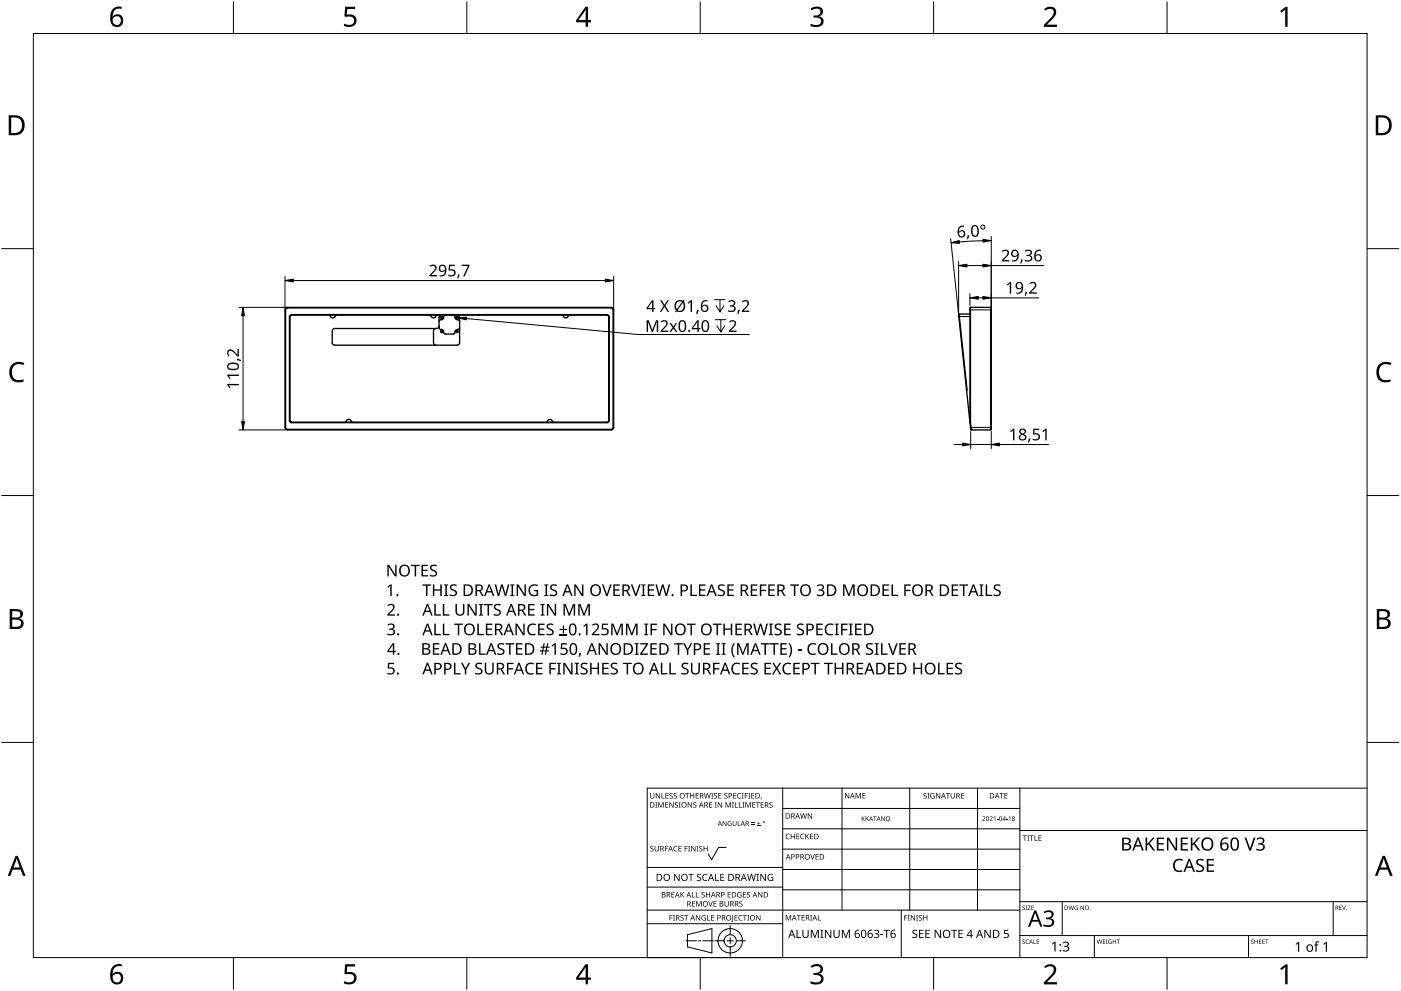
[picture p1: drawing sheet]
<svg xmlns="http://www.w3.org/2000/svg" width="420mm" height="297mm" viewBox="0 0 420 297" stroke-linecap="round" stroke-linejoin="round" font-family="sans-serif">
<g fill="none" stroke="#000" stroke-width=".4">
<path d="M85.7 92.4l.5-.3 97.4 .1 .4 .7v35.5l-.7 .5-97.4-.1-.4-.7v-35.2zM85.8 92.5l.4-.2h97.3l.4 .6-.1 35.4-.5 .4h-97.3l-.4-.6v-35.2zM87 94.5l.5-.2 94.8 .1 .4 .6v31.3l-.7 .4-94.8-.1-.4-.6v-31zM87 94.7l.5-.2h94.8l.2 .5v31.3l-.5 .2h-94.8l-.2-.5zM98.7 94.5h.2a.91 .91 0 0 0 .7 .7 .91 .91 0 0 0 .9-.4l.5-.3M128.8 94.5h.2a.91 .91 0 0 0 .8 .7 .91 .91 0 0 0 .9-.4l.5-.3M130.8 98.5l-.6 .2-.2 .5v3.5l.2 .5 .6 .3M132.4 94.5l-.5 .2-.2 .5v3l.1 .4a1.22 1.22 0 0 1 1.4 1.4l.4 .1 2.7-.1a1.22 1.22 0 0 1 1.4-1.4l.1-.4M133.6 94.5l-.4 .1a1.22 1.22 0 0 1-1.4 1.4l-.1 .4M135.9 94.5l.4 .1a1.22 1.22 0 0 0 1.4 1.4l.1 .4M137.1 94.5l.5 .2 .2 .5v7.5l-.4 .7-37 .1-.5-.3-.3-.5v-3.5l.3-.5 .5-.2h30.5l.6-.3 .2-.5M168.5 94.5h.2a.91 .91 0 0 0 .7 .7 .91 .91 0 0 0 1-.4l.5-.3"/>
<path d="M287.6 94.1h.1M287.6 94.1l-.1 .2 2.4 22.7M287.6 94.1h3.3M287.6 94.1v.1M287.6 94.2v.1M287.6 94.3h.1M287.7 94.3h.1M287.7 94.4v.5M287.7 94.9l2.2 22.1M287.7 94.9h-.1M291 92.1h6.1M291 92.1l-.1 .2v34.2h.1"/>
<path d="M291 92.1v34.4M297.1 92.1l.2 .2v36.4l-.2 .2M297.1 92.1v36.8M289.9 117l1.1 11.1M105.8 126.5h-.2a.91 .91 0 0 0-.8-.7 .91 .91 0 0 0-.9 .4l-.5 .3M166.1 126.5h-.2a.91 .91 0 0 0-.7-.7 .91 .91 0 0 0-1 .4l-.5 .3M291 126.5l.2 1.6M291 128.1l.3 .8M291.2 128.1v.4M291.2 128.1h-.2M291.2 128.5h.1M291.2 128.5v.1"/>
<path d="M291.2 128.6h.1M291.3 128.6v.1M291.3 128.7h.1M291.3 128.7v.2M291.3 128.9h.1M291.3 128.9h5.8"/>
<circle cx="132.4" cy="99.4" r=".27"/>
<circle cx="132.4" cy="95.2" r=".27"/>
<circle cx="137.1" cy="99.4" r=".27"/>
<circle cx="137.1" cy="95.2" r=".27"/>
</g>
<g fill="none" stroke="#000" stroke-width=".3">
<path d="M85.5 92.9h.1M86.2 92.1v.2M86.8 95h.2M87.5 94.3v.2M182 94.3v.2M182.5 95h.2M183.3 92.1v.2M183.9 92.9h.1M287.7 94.9h3.2M290.9 92.9h6.4M289.8 116.7h.2M85.5 128.1h.1"/>
<path d="M86.2 128.7v.2M86.8 126h.2M87.5 126.5v.2M182 126.5v.2M182.5 126h.2M183.3 128.7v.2M183.9 128.1h.1M291.2 128.1h6.1"/>
</g>
<path d="M132.1 95.3a.33 .33 0 0 1 .3-.4 .33 .33 0 0 1 .4 .3 .33 .33 0 0 1-.4 .3M132.1 99.4a.33 .33 0 0 1 .3-.4 .33 .33 0 0 1 .4 .4 .33 .33 0 0 1-.4 .3M136.8 95.3a.33 .33 0 0 1 .3-.4 .33 .33 0 0 1 .3 .3 .33 .33 0 0 1-.4 .3M136.8 99.4a.33 .33 0 0 1 .3-.4 .33 .33 0 0 1 .3 .4 .33 .33 0 0 1-.4 .3" fill="none" stroke="#000" stroke-width=".3"/>
<path d="M10 10h400v277h-400z" fill="none" stroke="#000" stroke-width=".3"/>
<g fill="none" stroke="#000" stroke-width=".3">
<path d="M70 .5v9.5M140 .5v9.5M210 .5v9.5M280 .5v9.5M350 .5v9.5M.5 74.5h9.5M410 74.5h9.5M.5 148.5h9.5M410 148.5h9.5M.5 222.5h9.5M410 222.5h9.5M70 287v9.5"/>
<path d="M140 287v9.5M210 287v9.5M280 287v9.5M350 287v9.5"/>
</g>
<g fill="#000">
<path d="M103.5 2h3v.7h-2.4l-.1 1.7a1.98 1.98 0 0 1 2.4 .4 1.98 1.98 0 0 1 .2 2.5 2.88 2.88 0 0 1-3.5 .5v-.7a1.93 1.93 0 0 0 3-.6 1.37 1.37 0 0 0-.5-1.4 1.37 1.37 0 0 0-1.4-.1l-.5 .1-.4-.3zM243.1 2.6a2.32 2.32 0 0 1 3.7 .5 1.47 1.47 0 0 1-1.2 1.8 1.59 1.59 0 0 1 1.4 1.8 1.59 1.59 0 0 1-1.8 1.4l-2.1-.3v-.7a2.12 2.12 0 0 0 3.1-.5 1.21 1.21 0 0 0-1.6-1.3h-.6v-.7a1.53 1.53 0 0 0 2.1-1.1 1.49 1.49 0 0 0-2.6-.4zM313.1 2.7a2.03 2.03 0 0 1 2.1-.8 2.03 2.03 0 0 1 1.6 1.7 3.9 3.9 0 0 1-1.6 2.5l-1.2 1.3h3v.7h-3.9v-.6l1.5-1.6a2.56 2.56 0 0 0 1.3-2.9 1.62 1.62 0 0 0-2.4 .2zM383.9 3.3l1.6-1.2h.6v5.9h-.7l.1-5.2-1.2 1zM3.5 109.3a3.3 3.3 0 0 1 3.8-.5l-.3 .7a2.26 2.26 0 0 0-2.6 0 2.26 2.26 0 0 0-.8 2.6 2.12 2.12 0 0 0 3.1 1.7l.4-.1v.7a2.98 2.98 0 0 1-3.4-.4 2.98 2.98 0 0 1-.8-3.3zM413.5 109.3a3.3 3.3 0 0 1 3.8-.5l-.3 .7a2.26 2.26 0 0 0-2.7 0 2.26 2.26 0 0 0-.7 2.6 2.12 2.12 0 0 0 3.1 1.7l.4-.1v.7a2.98 2.98 0 0 1-3.4-.4 2.98 2.98 0 0 1-.8-3.3zM103.5 289h3v.7h-2.4l-.1 1.7a1.98 1.98 0 0 1 2.4 .4 1.98 1.98 0 0 1 .2 2.5 2.88 2.88 0 0 1-3.5 .4v-.6a1.93 1.93 0 0 0 3-.7 1.37 1.37 0 0 0-.5-1.3 1.37 1.37 0 0 0-1.4-.1l-.5 .1-.4-.3zM243.1 289.6a2.32 2.32 0 0 1 3.7 .5 1.47 1.47 0 0 1-1.2 1.8 1.59 1.59 0 0 1 1.4 1.8 1.59 1.59 0 0 1-1.8 1.4l-2.1-.3v-.7a2.12 2.12 0 0 0 3.1-.5 1.21 1.21 0 0 0-1.6-1.4h-.6v-.6a1.53 1.53 0 0 0 2.1-1.1 1.49 1.49 0 0 0-2.6-.4zM313.1 289.7a2.03 2.03 0 0 1 2.1-.8 2.03 2.03 0 0 1 1.6 1.7 3.9 3.9 0 0 1-1.6 2.5l-1.2 1.3h3v.7h-3.9v-.7l1.5-1.5a2.56 2.56 0 0 0 1.3-2.9 1.62 1.62 0 0 0-2.4 .2zM383.9 290.3l1.6-1.2h.6v5.9h-.7l.1-5.2-1.2 1z"/>
<path d="M33.9 2.6a2.88 2.88 0 0 1 2.6-.6v.7a2.02 2.02 0 0 0-2.7 2.3 1.83 1.83 0 0 1 2.6-.3 1.83 1.83 0 0 1 .3 2.6 2.07 2.07 0 0 1-2.6 .6 2.07 2.07 0 0 1-1.1-2.4 4 4 0 0 1 .9-2.9zM33.7 6.2a1.3 1.3 0 0 0 2.6 0 1.3 1.3 0 0 0-2.6 0z"/>
<path d="M175.6 2h.8v4h.8v.7h-.8v1.3h-.8v-1.3h-2.8v-.6zM175.6 2.8l-2.1 3.2h2.1z"/>
<path d="M2.6 34.6h1.8a2.99 2.99 0 0 1 3 3 2.99 2.99 0 0 1-3.1 2.9h-1.7zM3.4 35.2v4.7h.8a2.35 2.35 0 0 0 2.4-2.1 2.35 2.35 0 0 0-2-2.6z"/>
<path d="M412.6 34.6h1.8a2.99 2.99 0 0 1 3 3 2.99 2.99 0 0 1-3.1 2.9h-1.7zM413.3 35.2v4.7h.9a2.35 2.35 0 0 0 2.4-2.1 2.35 2.35 0 0 0-2-2.6z"/>
<path d="M2.9 182.6h1.7a1.68 1.68 0 0 1 2.3 1.7 1.37 1.37 0 0 1-1.2 1.1 1.61 1.61 0 0 1 1.4 2 1.61 1.61 0 0 1-2.1 1.1h-2.1zM3.7 185.7v2.2h1.2a1.13 1.13 0 0 0 1.4-1.1 1.13 1.13 0 0 0-1.5-1.1zM3.7 183.2v1.9h1.1a1.02 1.02 0 0 0 1.3-1 1.02 1.02 0 0 0-1.4-.9z"/>
<path d="M412.9 182.6h1.7a1.68 1.68 0 0 1 2.3 1.7 1.37 1.37 0 0 1-1.2 1.1 1.61 1.61 0 0 1 1.3 2 1.61 1.61 0 0 1-2 1.1h-2.1zM413.7 185.7v2.2h1.2a1.13 1.13 0 0 0 1.4-1.1 1.13 1.13 0 0 0-1.5-1.1zM413.7 183.2v1.9h1.1a1.02 1.02 0 0 0 1.3-1 1.02 1.02 0 0 0-1.5-.9z"/>
<path d="M4.7 256.5h.6l2.4 6h-.8l-.7-1.8h-2.4l-.7 1.8h-.8zM5 257.3l-.9 2.7h1.8z"/>
<path d="M414.7 256.5h.6l2.4 6h-.8l-.7-1.8h-2.4l-.7 1.8h-.8zM415 257.3l-1 2.7h1.9z"/>
<path d="M33.9 289.6a2.88 2.88 0 0 1 2.6-.6v.7a2.02 2.02 0 0 0-2.7 2.3 1.83 1.83 0 0 1 2.6-.3 1.83 1.83 0 0 1 .3 2.6 2.07 2.07 0 0 1-2.6 .6 2.07 2.07 0 0 1-1.1-2.4 4 4 0 0 1 .9-2.9zM33.7 293.2a1.3 1.3 0 0 0 2.6 0 1.3 1.3 0 0 0-2.6 0z"/>
<path d="M175.6 289h.8v4h.8v.7h-.8v1.3h-.8v-1.3h-2.8v-.6zM175.6 289.8l-2.1 3.2h2.1z"/>
</g>
<g fill="none" stroke="#000" stroke-width=".3">
<path d="M234.7 236.2v50.8h-40.6v-50.8h215.9M252.5 236.2v36.6M272.8 236.2v36.6M293.2 236.2v36.6M305.9 236.2v50.8M217.8 254h-2.3l-2.1 3.7-1-1.8M234.7 242.3h71.2M234.7 248.4h71.2M234.7 254.5h71.2M305.9 248.9h104.1M194.1 276.9h40.6M194.1 272.8h111.8"/>
<path d="M194.1 265.9h40.6M194.1 260h40.6M219 277.4v2.8M234.7 260.6h71.2M234.7 266.7h71.2M270.3 272.8v14.2M305.9 270.3h104.1M318.6 270.3v10.1M399.8 270.3v10.1M205.7 282h3.2M206.2 280.2l7.3-1.9v7.3l-7.3-1.8zM209.5 282h.7"/>
<path d="M210.8 282h3.2M214.4 282h2.8M218.1 282h1.8M219 281.1v1.8M219 283.8v2.8M220.8 282h2.8M305.9 280.4h104.1M328.2 280.4v6.6M374.4 280.4v6.6"/>
<circle cx="219" cy="282" r="1.83"/>
<circle cx="219" cy="282" r="3.7"/>
</g>
<g fill="#000">
<path d="M195 237.7h.2v1.1a.42 .42 0 0 0 .4 .4 .42 .42 0 0 0 .4-.4v-1.1h.2v1.1a.62 .62 0 0 1-.6 .6 .62 .62 0 0 1-.6-.6zM196.7 237.7h.2l.9 1.4v-1.4h.2v1.6h-.3l-.8-1.3v1.3h-.2zM198.4 237.7h.2v1.5h.7v.1h-.9zM199.6 237.7h.9v.2h-.7v.5h.6v.2h-.6v.6h.7v.1h-.9zM200.8 237.9l.6-.2 .3 .1v.2a.38 .38 0 0 0-.5-.2 .38 .38 0 0 0-.2 .5 .38 .38 0 0 0 .5 .2 .53 .53 0 0 1 .1 .8 .53 .53 0 0 1-.8 0v-.2a.41 .41 0 0 0 .6 .1 .41 .41 0 0 0 .1-.5 .41 .41 0 0 0-.5-.2zM202.1 237.9l.5-.2 .4 .1-.1 .2a.38 .38 0 0 0-.5-.2 .38 .38 0 0 0-.2 .5 .38 .38 0 0 0 .5 .2 .53 .53 0 0 1 .2 .8 .53 .53 0 0 1-.8 0v-.2a.41 .41 0 0 0 .5 .1 .41 .41 0 0 0 .2-.5 .41 .41 0 0 0-.6-.2zM205.5 237.7h1.2v.2h-.5v1.4h-.2v-1.4h-.5zM207 237.7h.2v.7h.8v-.7h.2v1.6h-.2v-.7h-.8v.7h-.2zM208.6 237.7h.9v.2h-.7v.5h.7v.2h-.7v.6h.7v.1h-.9zM211.1 237.7h.2l.4 1.4 .3-1.4h.2l.4 1.4 .4-1.4h.2l-.5 1.6h-.2l-.4-1.3-.3 1.3h-.3zM213.3 237.7h.6l-.2 .2v1.3l.2 .1h-.6l.2-.1v-1.3zM214.2 237.9l.5-.2 .4 .1-.1 .2a.38 .38 0 0 0-.5-.2 .38 .38 0 0 0-.2 .5 .38 .38 0 0 0 .5 .2 .53 .53 0 0 1 .2 .8 .53 .53 0 0 1-.8 0v-.2a.41 .41 0 0 0 .5 .1 .41 .41 0 0 0 .2-.5 .41 .41 0 0 0-.6-.2z"/>
<path d="M215.4 237.7h.9v.2h-.7v.5h.7v.2h-.7v.6h.7v.1h-.9zM217.3 237.9l.5-.2 .4 .1-.1 .2a.38 .38 0 0 0-.5-.2 .38 .38 0 0 0-.2 .5 .38 .38 0 0 0 .5 .2 .53 .53 0 0 1 .2 .8 .53 .53 0 0 1-.8 0v-.2a.41 .41 0 0 0 .5 .1 .41 .41 0 0 0 .2-.5 .41 .41 0 0 0-.6-.2zM219.9 237.7h.9v.2h-.7v.5h.7v.2h-.7v.6h.7v.1h-.9zM221.3 237.9l.6-.2 .4 .1-.1 .2a.65 .65 0 0 0-.9 .6 .65 .65 0 0 0 .9 .5 .77 .77 0 0 1-1.1-.1 .77 .77 0 0 1 .2-1.1zM222.5 237.7h.5l-.1 .2v1.3l.1 .1h-.5l.2-.1v-1.3zM223.4 237.7h.9v.2h-.7v.6h.6v.2h-.6v.6h-.2zM224.4 237.7h.6l-.2 .2v1.3l.2 .1h-.6l.2-.1v-1.3zM225.3 237.7h.9v.2h-.7v.5h.7v.2h-.7v.6h.7v.1h-.9zM228.2 239.1h.2l-.3 .5zM253.4 237.7h.3l.8 1.3v-1.3h.2v1.6h-.2l-.9-1.3v1.3h-.2zM256.6 237.7h.3l.5 1.3 .5-1.3h.3v1.6h-.2v-1.4l-.7 1.4-.5-1.4v1.4h-.2zM258.6 237.7h1v.2h-.7v.5h.6v.2h-.6v.5h.7v.2h-1z"/>
<path d="M277 237.9l.6-.2 .3 .1-.1 .2a.38 .38 0 0 0-.5-.2 .38 .38 0 0 0-.1 .5 .38 .38 0 0 0 .5 .2 .53 .53 0 0 1 .1 .8 .53 .53 0 0 1-.8 0v-.2a.41 .41 0 0 0 .6 .1 .41 .41 0 0 0 .1-.5 .41 .41 0 0 0-.5-.2zM278.1 237.7h.6l-.2 .2v1.3l.2 .1h-.6l.2-.1v-1.3zM279.2 237.9l.7-.2 .4 .1-.1 .2a.67 .67 0 0 0-1 .5 .67 .67 0 0 0 .9 .6v-.4h-.4v-.2h.6v.8a.89 .89 0 0 1-1.2-.2 .89 .89 0 0 1 .1-1.2zM280.7 237.7h.2l.9 1.4v-1.4h.2v1.6h-.3l-.8-1.3v1.3h-.2zM283.7 237.7h1.2v.2h-.5v1.4h-.2v-1.4h-.5zM285.1 237.7h.2v1.1a.42 .42 0 0 0 .4 .4 .42 .42 0 0 0 .4-.4v-1.1h.2v1.1a.62 .62 0 0 1-.6 .6 .62 .62 0 0 1-.6-.6zM288.2 237.7h.9v.2h-.7v.5h.7v.2h-.7v.6h.7v.1h-.9zM299.8 237.7h1.2v.2h-.5v1.4h-.2v-1.4h-.5zM301.2 237.7h.9v.2h-.7v.5h.7v.2h-.7v.5h.7v.2h-.9zM195.1 253.7l.6-.2 .3 .1-.1 .2a.38 .38 0 0 0-.5-.1 .38 .38 0 0 0-.1 .5 .38 .38 0 0 0 .4 .2 .53 .53 0 0 1 .2 .7 .53 .53 0 0 1-.8 .1v-.2a.41 .41 0 0 0 .6 .1 .41 .41 0 0 0 .1-.6 .41 .41 0 0 0-.6-.2zM196.5 240.4h.6l-.2 .2v1.3l.2 .2h-.6l.2-.2v-1.3zM196.3 253.6h.2v1a.42 .42 0 0 0 .5 .4 .42 .42 0 0 0 .4-.4v-1h.2v1a.62 .62 0 0 1-.6 .6 .62 .62 0 0 1-.7-.6z"/>
<path d="M197.4 240.4h.3l.5 1.4 .5-1.4h.3v1.7h-.2v-1.5l-.7 1.5-.5-1.5v1.5h-.2zM199.4 253.6h.9v.1h-.7v.6h.7v.2h-.7v.7h-.2zM199.5 240.4h.9v.2h-.7v.5h.6v.2h-.6v.6h.7v.2h-.9zM200.7 240.4h.3l.8 1.4v-1.4h.2v1.7h-.2l-.9-1.4v1.4h-.2zM202.2 253.8l.5-.3 .5 .1-.1 .2a.65 .65 0 0 0-.9 .6 .65 .65 0 0 0 .9 .6 .77 .77 0 0 1-1.1-.1 .77 .77 0 0 1 .2-1.1zM202.5 240.6l.5-.2 .3 .1v.2a.38 .38 0 0 0-.5-.2 .38 .38 0 0 0-.2 .5 .38 .38 0 0 0 .5 .2 .53 .53 0 0 1 .1 .8 .53 .53 0 0 1-.8 0l.1-.1a.41 .41 0 0 0 .5 0 .41 .41 0 0 0 .1-.5 .41 .41 0 0 0-.5-.2zM203.6 240.4h.6l-.2 .2v1.3l.2 .2h-.6l.2-.2v-1.3zM203.5 253.6h.9v.1h-.7v.6h.6v.1h-.6v.6h.7v.2h-.9zM205.3 253.6h.9v.1h-.7v.6h.7v.2h-.7v.7h-.2zM206.4 253.6h.6l-.2 .1v1.3l.2 .2h-.6l.2-.2v-1.3zM206.2 240.4h.3l.8 1.4v-1.4h.2v1.7h-.2l-.9-1.4v1.4h-.2zM207.3 253.6h.2l.9 1.3v-1.3h.2v1.6h-.3l-.8-1.4v1.4h-.2z"/>
<path d="M208 240.6l.5-.2 .3 .1v.2a.38 .38 0 0 0-.5-.2 .38 .38 0 0 0-.2 .5 .38 .38 0 0 0 .5 .2 .53 .53 0 0 1 .2 .8 .53 .53 0 0 1-.9 0l.1-.1a.41 .41 0 0 0 .5 0 .41 .41 0 0 0 .1-.5 .41 .41 0 0 0-.5-.2zM208.9 253.6h.6l-.2 .1v1.3l.2 .2h-.6l.2-.2v-1.3zM209.8 253.7l.5-.2 .3 .1v.2a.38 .38 0 0 0-.5-.1 .38 .38 0 0 0-.2 .5 .38 .38 0 0 0 .5 .2 .53 .53 0 0 1 .2 .7 .53 .53 0 0 1-.9 .1l.1-.2a.41 .41 0 0 0 .5 .1 .41 .41 0 0 0 .1-.6 .41 .41 0 0 0-.5-.2zM211 253.6h.2v.7h.8v-.7h.2v1.6h-.2v-.8h-.8v.8h-.2zM212.7 240.4h.9v.2h-.7v.5h.6v.2h-.6v.6h.7v.2h-.9zM214.4 240.4h.6l-.2 .2v1.3l.2 .2h-.6l.2-.2v-1.3zM215.3 240.4h.2l.9 1.4v-1.4h.2v1.7h-.3l-.8-1.4v1.4h-.2zM216.7 246.1h.2l.8 1.2v-1.2h.2v1.5h-.2l-.8-1.2v1.2h-.2zM217.6 240.4h.3l.5 1.4 .5-1.4h.3v1.7h-.2v-1.5l-.7 1.5-.5-1.5v1.5h-.2zM218.4 246.3l.6-.2 .4 .1-.2 .1a.6 .6 0 0 0-.8 .5 .6 .6 0 0 0 .8 .6v-.4l-.3-.2h.5v.7a.8 .8 0 0 1-1-.2 .8 .8 0 0 1 0-1zM219.5 240.4h.6l-.2 .2v1.3l.2 .2h-.6l.2-.2v-1.3zM220.4 240.4h.2v1.5h.7v.2h-.9z"/>
<path d="M219.7 246.1h.2v.9a.38 .38 0 0 0 .4 .4 .38 .38 0 0 0 .4-.4v-.9h.2v.9a.56 .56 0 0 1-.6 .6 .56 .56 0 0 1-.6-.6zM221.3 246.1h.1v1.3h.7v.2h-.8zM221.6 240.4h.2v1.5h.7v.2h-.9zM222.7 240.4h.5l-.1 .2v1.3l.1 .2h-.5l.1-.2v-1.3zM223.6 240.4h.3l.5 1.4 .5-1.4h.3v1.7h-.2v-1.5l-.7 1.5-.6-1.5v1.5h-.1zM225.3 247l1 .1zM225.3 246.6l1 .1zM225.6 240.4h.9v.2h-.7v.5h.7v.2h-.7v.6h.7v.2h-.9zM227 247.4l1 .2zM226.7 240.4h1.2v.2h-.5v1.5h-.2v-1.5h-.5zM227.4 246.3l.2 .5h.4l-.4 .1v.4l-.2-.4h-.4l.4-.1zM228.1 240.4h.9v.2h-.7v.5h.7v.2h-.7v.6h.7v.2h-.9z"/>
<path d="M230.8 240.6l.6-.2 .3 .1-.1 .2a.38 .38 0 0 0-.5-.2 .38 .38 0 0 0-.1 .5 .38 .38 0 0 0 .4 .2 .53 .53 0 0 1 .2 .8 .53 .53 0 0 1-.8 0v-.1a.41 .41 0 0 0 .6 0 .41 .41 0 0 0 .1-.5 .41 .41 0 0 0-.6-.2zM235.8 250.1l.6-.2 .5 .1-.1 .2a.65 .65 0 0 0-1 .5 .65 .65 0 0 0 1 .6 .77 .77 0 0 1-1.1-.1 .77 .77 0 0 1 .1-1.1zM237.2 249.9h.2v.7h.8v-.7h.2v1.6h-.2v-.7h-.8v.7h-.2zM238.8 249.9h.9v.2h-.7v.5h.7v.2h-.7v.5h.7v.2h-.9zM240.2 250.1l.6-.2 .4 .1v.2a.65 .65 0 0 0-1 .5 .65 .65 0 0 0 1 .6 .77 .77 0 0 1-1.1-.1 .77 .77 0 0 1 .1-1.1zM240 243.8h.2l.3 1.4 .4-1.4h.2l.4 1.4 .3-1.4h.2l-.4 1.6h-.2l-.4-1.4-.4 1.4h-.2zM241.5 249.9h.2v.8l.7-.8h.3l-.7 .7 .7 .9h-.2l-.6-.7-.2 .7h-.2zM243 256h.2l.5 1.4 .4-1.4h.3l-.6 1.6h-.2zM242.3 243.8h.2l.9 1.3-.1-1.3h.2v1.6h-.2l-.9-1.3v1.3h-.1zM242.9 249.9h.9v.2h-.7v.5h.7v.2h-.7v.5h.7v.2h-.9zM244.6 256h.9v.2h-.7v.5h.6v.2h-.6v.5h.7v.2h-.9zM258.4 244.7h.2v.7l.8-.7-.5 .6 .5 .8-.7-.7-.1 .7h-.2z"/>
<path d="M259.6 244.7h.2v.7l.8-.7-.6 .6 .6 .8-.7-.7-.1 .7h-.2zM261.8 244.7h1.1l-.5 .1v1.3h-.1v-1.3zM264.3 244.7h.2l.7 1.1v-1.1h.2v1.4h-.2l-.8-1.2v1.2h-.1zM294.6 244.8a.49 .49 0 0 1 .8 .1 .49 .49 0 0 1-.3 .7l-.3 .3 .7 .2h-.9l.4-.5a.37 .37 0 0 0 .4-.6 .37 .37 0 0 0-.7-.1zM296.8 244.8a.49 .49 0 0 1 .8 .1 .49 .49 0 0 1-.3 .7l-.3 .3 .7 .2h-.9l.4-.5a.37 .37 0 0 0 .3-.6 .37 .37 0 0 0-.6-.1zM298 245l.5-.3v1.4h-.2v-1.2zM299 245.5l.4 .1zM301.8 245.5l.4 .1zM302.5 245l.5-.3v1.4h-.2v-1.2zM306.8 250.4h1.2v.2h-.5v1.4h-.2v-1.4h-.5zM308.1 250.4h.6l-.2 .2v1.3l.2 .1h-.6l.2-.1v-1.3zM308.8 250.4h1.2v.2h-.5v1.4h-.2v-1.4h-.5z"/>
<path d="M310.2 250.4h.3v1.4h.7v.2h-1zM311.4 250.4h.9v.2h-.7v.5h.7v.2h-.7v.5h.7v.2h-.9zM343.6 251.1h.4v1.9l1.8-1.9h.5l-1.5 1.6 1.6 2.2h-.6l-1.4-1.8-.4 .3v1.5h-.4zM346.9 251.1h2.2v.4h-1.7v1.2h1.6v.4h-1.6v1.4h1.7v.4h-2.2zM350 251.1h.5l2.1 3.2v-3.2h.4v3.8h-.5l-2.1-3.2v3.2h-.4zM352.3 257.9a2.17 2.17 0 0 1 2.4-.3l-.1 .4a1.55 1.55 0 0 0-2 .3 1.55 1.55 0 0 0-.1 2 1.51 1.51 0 0 0 2.1 .5v.4a2.03 2.03 0 0 1-2.6-.6 2.03 2.03 0 0 1 .3-2.7zM354.1 251.1h2.2v.4h-1.7v1.2h1.6v.4h-1.6v1.4h1.7v.4h-2.2zM357.1 251.1h.5v1.9l1.7-1.9h.6l-1.5 1.6 1.6 2.2h-.6l-1.4-1.8-.4 .3v1.5h-.5zM373.3 251.1h.5l1.1 3.3 1.1-3.3h.5l-1.4 3.8h-.5zM376.8 251.4a1.35 1.35 0 0 1 1.4-.4 1.35 1.35 0 0 1 1 1.1l-.3 .6-.5 .2a1.1 1.1 0 0 1 .9 1.4 1.1 1.1 0 0 1-1.5 .7l-1-.2v-.5a1.17 1.17 0 0 0 1.2 .4 1.17 1.17 0 0 0 .8-1 1.18 1.18 0 0 0-1.4-.6v-.4a.84 .84 0 0 0 1-.1 .84 .84 0 0 0 .1-1l-.7-.2-.8 .3zM200.8 274.3h.9v.2h-.7v.5h.7v.2h-.7v.7h-.2zM201.4 267.4h.9v.2h-.7v.5h.6v.1h-.6v.6h.7v.2h-.9z"/>
<path d="M201.8 274.3h.6l-.2 .2v1.3l.2 .1h-.6l.2-.1v-1.3zM202.2 261.9h.3l1.1 1.8v-1.8h.2v2.1h-.3l-1.1-1.7v1.7h-.2zM204.1 274.4l.6-.1 .3 .1v.1a.38 .38 0 0 0-.5-.1 .38 .38 0 0 0-.2 .5 .38 .38 0 0 0 .5 .2 .53 .53 0 0 1 .1 .8 .53 .53 0 0 1-.8 0l.1-.2a.41 .41 0 0 0 .5 .1 .41 .41 0 0 0 .1-.6 .41 .41 0 0 0-.5-.1zM204.1 267.4h.2v.8l.7-.8h.2l-.6 .7 .7 .9h-.3l-.6-.8-.1 .8h-.2zM205.2 274.3h1.2v.2h-.5v1.4h-.2v-1.4h-.5zM206.4 261.9h1.6v.3h-.6v1.8h-.3v-1.8h-.7zM207.5 267.4h.2v1.4h.7v.2h-.9zM207.5 270.1h.9v.2h-.7v.5h.7v.2h-.7v.6h.7v.1h-.9zM208.7 267.4h.2v1.4h.7v.2h-.9zM208.8 270.1h.3l.5 1.3 .5-1.3h.3v1.6h-.2v-1.4l-.7 1.4-.5-1.4v1.4h-.2zM208.7 274.3h.2l.9 1.3v-1.3h.2v1.6h-.3l-.8-1.3v1.3h-.2zM209.1 262.1l.4-.2 .7 .1-.2 .2a.44 .44 0 0 0-.7 .2 .44 .44 0 0 0 .5 .5 .66 .66 0 0 1 .4 1 .66 .66 0 0 1-1 .1h-.2v-.3l.3 .1a.47 .47 0 0 0 .7-.3 .47 .47 0 0 0-.6-.5l-.4-.3z"/>
<path d="M210.6 274.5l.7-.2 .4 .1-.1 .1a.67 .67 0 0 0-1 .5 .67 .67 0 0 0 .9 .7v-.5h-.4v-.1h.6v.8a.89 .89 0 0 1-1.2-.2 .89 .89 0 0 1 .1-1.2zM210.5 267.5l.5-.1 .4 .1-.1 .1a.38 .38 0 0 0-.5-.1 .38 .38 0 0 0-.2 .5 .38 .38 0 0 0 .5 .2 .53 .53 0 0 1 .2 .8 .53 .53 0 0 1-.8 0v-.2a.41 .41 0 0 0 .5 .1 .41 .41 0 0 0 .1-.6 .41 .41 0 0 0-.5-.1zM210.9 262.2l.7-.3 .6 .1-.1 .3a.84 .84 0 0 0-1.2 .7 .84 .84 0 0 0 1.2 .8v.2a1.1 1.1 0 0 1-1.4-.4 1.1 1.1 0 0 1 .2-1.4zM212.1 274.3h.2v1.4h.7v.2h-.9zM212.4 270.1h.2l.5 1.4 .5-1.4h.2l-.6 1.6h-.2zM211.7 267.4h.2v.7h.9v-.7h.2v1.6h-.2v-.8h-.9v.8h-.2zM213.3 274.3h.9v.2h-.7v.5h.6v.2h-.6v.5h.7v.2h-.9zM214.5 261.9h.2v1.9h1v.2h-1.2zM214 270.1h.9v.2h-.7v.5h.7v.2h-.7v.6h.7v.1h-.9zM216 261.9h1.2v.3h-.9v.6h.8v.3h-.8v.7h.9v.2h-1.2zM217.3 270.1h.2v1.1a.42 .42 0 0 0 .4 .4 .42 .42 0 0 0 .4-.4v-1.1h.2v1.1a.62 .62 0 0 1-.6 .6 .62 .62 0 0 1-.6-.6zM218.2 267.4h.9v.2h-.7v.5h.7v.1h-.7v.6h.7v.2h-.9z"/>
<path d="M219.6 274.3h.3l-.1 1.7-.5 .3v-.2l.3-.1zM220.3 274.3h.9v.2h-.7v.5h.6v.2h-.6v.5h.7v.2h-.9zM221.3 267.6l.7-.2 .4 .1-.1 .1a.67 .67 0 0 0-1 .5 .67 .67 0 0 0 .9 .7v-.5h-.4v-.2h.6v.8a.89 .89 0 0 1-1.2-.1 .89 .89 0 0 1 .1-1.2zM221.7 274.5l.5-.2 .5 .1-.1 .1a.65 .65 0 0 0-.9 .6 .65 .65 0 0 0 .9 .6 .77 .77 0 0 1-1.1-.1 .77 .77 0 0 1 .2-1.1zM221.8 270.3l.5-.2 .4 .1-.1 .2a.38 .38 0 0 0-.5-.2 .38 .38 0 0 0-.2 .5 .38 .38 0 0 0 .5 .2 .53 .53 0 0 1 .2 .8 .53 .53 0 0 1-.8 0v-.2a.41 .41 0 0 0 .5 .1 .41 .41 0 0 0 .2-.5 .41 .41 0 0 0-.6-.2zM222.8 274.3h1.2v.2h-.5v1.4h-.2v-1.4h-.5zM222.8 267.4h.9v.2h-.7v.5h.7v.1h-.7v.6h.7v.2h-.9zM224.1 274.3h.6l-.2 .2v1.3l.2 .1h-.6l.2-.1v-1.3zM224 267.5l.6-.1 .3 .1v.1a.38 .38 0 0 0-.5-.1 .38 .38 0 0 0-.2 .5 .38 .38 0 0 0 .5 .2 .53 .53 0 0 1 .1 .8 .53 .53 0 0 1-.8 0l.1-.2a.41 .41 0 0 0 .5 .1 .41 .41 0 0 0 .1-.6 .41 .41 0 0 0-.5-.1zM224 261.9h.3l.4 1.8 .5-1.8h.3l.5 1.8 .4-1.8h.3l-.6 2.1h-.2l-.5-1.8-.5 1.8h-.3zM226.9 261.9h.7l-.2 .3v1.6l.2 .2h-.7l.2-.2v-1.6zM226.8 274.3h.2l.9 1.3v-1.3h.2v1.6h-.3l-.8-1.3v1.3h-.2z"/>
<path d="M227.3 267.4h.3l.8 1.3v-1.3h.2v1.6h-.2l-.9-1.3v1.3h-.2zM228 261.9h.3l1.2 1.8-.1-1.8h.3v2.1h-.3l-1.1-1.7v1.7h-.3zM230.5 262.2l.9-.3 .5 .1-.1 .3a.87 .87 0 0 0-1.4 .6 .87 .87 0 0 0 1.2 .9v-.6h-.4v-.3h.7v1.1a1.15 1.15 0 0 1-1.5-.3 1.15 1.15 0 0 1 .1-1.5zM235.6 274.3h.3l.5 1.3 .6-1.3h.3v1.6h-.2v-1.4l-.7 1.4-.6-1.4v1.4h-.2zM238.9 274.3h1.3v.2h-.5v1.4h-.2v-1.4h-.6zM240.4 274.3h.9v.2h-.7v.5h.7v.1h-.7v.6h.7v.2h-.9zM240.6 278.7h.3v1.6a.63 .63 0 0 0 .7 .6 .63 .63 0 0 0 .6-.6v-1.6h.3v1.6a.94 .94 0 0 1-.9 .9 .94 .94 0 0 1-1-.9zM242.9 274.3h.6l-.2 .1v1.3l.2 .2h-.6l.2-.2v-1.3zM245.3 274.3h.2v1.4h.7v.2h-.9zM249.9 278.7h.4v1.6a.63 .63 0 0 0 .6 .6 .63 .63 0 0 0 .6-.6v-1.6h.3v1.6a.94 .94 0 0 1-.9 .9 .94 .94 0 0 1-1-.9zM262.1 278.9l.2-.1a.73 .73 0 0 1 1-.1 .73 .73 0 0 1 .1 1l-.3 .2a.72 .72 0 0 1 .5 .9 .72 .72 0 0 1-1 .4l-.5-.2v-.2l.3 .1a.57 .57 0 0 0 .8 0 .57 .57 0 0 0 0-.8 .57 .57 0 0 0-.7-.1v-.2a.49 .49 0 0 0 .7-.1 .49 .49 0 0 0-.2-.8l-.8 .2zM271.2 274.3h.9v.2h-.7v.5h.7v.2h-.7v.7h-.2z"/>
<path d="M272.2 274.3h.6l-.2 .2v1.3l.2 .1h-.6l.2-.1v-1.3zM273.1 274.3h.3l.8 1.3v-1.3h.2v1.6h-.2l-.9-1.3v1.3h-.2zM274.7 274.3h.6l-.2 .2v1.3l.2 .1h-.6l.2-.1v-1.3zM275.6 274.4l.6-.1 .3 .1v.1a.38 .38 0 0 0-.5-.1 .38 .38 0 0 0-.2 .5 .38 .38 0 0 0 .5 .2 .53 .53 0 0 1 .1 .8 .53 .53 0 0 1-.8 0v-.2a.41 .41 0 0 0 .6 .1 .41 .41 0 0 0 .1-.6 .41 .41 0 0 0-.5-.1zM276.9 274.3h.2v.7h.8v-.7h.2v1.6h-.2v-.7h-.8v.7h-.2zM301.2 278.7h1.2v.3h-1v.7a.85 .85 0 0 1 1.2 .9 .85 .85 0 0 1-1.4 .5l-.2-.3a.65 .65 0 0 0 1 .1 .65 .65 0 0 0 .1-.9l-1-.1zM306.7 271.6l.4-.2 .2 .2a.32 .32 0 0 0-.4 0 .32 .32 0 0 0-.1 .4 .32 .32 0 0 0 .4 .1 .41 .41 0 0 1 0 .7 .41 .41 0 0 1-.6-.2 .31 .31 0 0 0 .4 .1 .31 .31 0 0 0 .1-.5l-.5-.2zM307.6 271.5h.4l-.1 .1 .1 1.2h-.4l.1-.2zM308.2 271.5h.8l-.6 1.1 .7 .2h-.9l.6-1.2zM309.3 271.5h.7l-.5 .1v.4h.5l-.5 .1v.5l.5 .2h-.7zM313 273.4a1.69 1.69 0 0 1 1.8-.6 1.69 1.69 0 0 1 1.2 1.5l-.4 .7-.6 .2a1.31 1.31 0 0 1 1.2 1.5 1.31 1.31 0 0 1-1.5 1.1l-1.8-.2v-.6a1.73 1.73 0 0 0 2.6-.4 .99 .99 0 0 0-1.3-1.1h-.5v-.5a1.13 1.13 0 0 0 1.2-.1 1.13 1.13 0 0 0 .4-1.1 1.42 1.42 0 0 0-2 0zM320.4 271.5h.2l.3 1.1 .3-1.1h.1l.3 1.1 .3-1.1h.2l-.4 1.3h-.1l-.3-1.2-.4 1.2h-.1z"/>
<path d="M322.4 271.6l.9-.1-.3 .1a.53 .53 0 0 0-.6 .6 .53 .53 0 0 0 .7 .4v-.4l-.3-.1h.5v.6a.71 .71 0 0 1-.9-.1 .71 .71 0 0 1 0-1zM324.1 271.5l.9 1-.1-1h.2v1.3l-.9-1.1-.1 1.1zM358.9 257.8a1.84 1.84 0 0 1 2.1-.2l-.1 .4-.5-.1a.74 .74 0 0 0-1.2 .4 .74 .74 0 0 0 .9 .9 1.17 1.17 0 0 1 1 1.5 1.17 1.17 0 0 1-1.7 .7l-.7-.2v-.5l.5 .2a.84 .84 0 0 0 1 .1 .84 .84 0 0 0 .4-1l-.7-.4a1.18 1.18 0 0 1-1-1.8zM361.9 257.5h2.2v.4h-1.7v1.2h1.6v.4h-1.6v1.4h1.7v.4h-2.2zM401.7 271.4h.7l-.6 .2v.4h.6l-.6 .1v.5l.6 .1h-.7zM402.5 271.4h.2l.4 1.2 .3-1.2h.2l-.5 1.3zM238.9 278.7h.3v2.2h1v.2h-1.3zM243.1 278.7h.5l.8 2 .7-2h.5v2.4h-.3v-2.1l-.8 2.1h-.3l-.8-2.1v2.1h-.3zM246 278.7h.9l-.3 .3v1.9l.3 .2h-.9l.3-.2v-1.9zM247.4 278.7h.3l1.3 2v-2h.3v2.4h-.3l-1.3-2v2h-.3zM252.5 278.7h.4l.8 2 .7-2h.5v2.4h-.3v-2.1l-.8 2.1h-.3l-.8-2.1v2.1h-.2zM264 280.1h.8v.3h-.8z"/>
<path d="M265 278.7h1.8v.3h-.7v2.1h-.3v-2.1h-.8zM273.8 278.9l.4-.2 .9 .1-.3 .2a.51 .51 0 0 0-.8 .2 .51 .51 0 0 0 .6 .6 .72 .72 0 0 1 .5 1 .72 .72 0 0 1-1 .4l-.5-.1v-.3l.3 .1a.54 .54 0 0 0 .9-.3 .54 .54 0 0 0-.7-.7l-.4-.4zM275.6 278.7h1.4v.3h-1.1v.7h1v.3h-1v.9h1.1v.2h-1.4zM277.5 278.7h1.4v.3h-1.1v.7h1v.3h-1v.9h1.1v.2h-1.4zM280.3 278.7h.3l1.3 2v-2h.3v2.4h-.3l-1.3-2v2h-.3zM285.2 278.7h1.9v.3h-.8v2.1h-.3v-2.1h-.8zM287.4 278.7h1.4v.3h-1.1v.7h1v.3h-1v.9h1.1v.2h-1.4zM295.2 278.7h.4l1.3 2-.1-2h.3v2.4h-.3l-1.3-2v2h-.3zM306.7 281.7l.4-.1 .2 .2a.32 .32 0 0 0-.4-.1 .32 .32 0 0 0-.1 .5 .32 .32 0 0 0 .4 .1 .41 .41 0 0 1 0 .6 .41 .41 0 0 1-.6-.2 .31 .31 0 0 0 .4 .2 .31 .31 0 0 0 .1-.5l-.5-.3zM307.8 281.8l.4-.2 .4 .1-.1 .1a.52 .52 0 0 0-.7 .5 .52 .52 0 0 0 .7 .4 .61 .61 0 0 1-.9 0 .61 .61 0 0 1 .2-.9zM310 281.6h.1v1.2l.6 .1h-.7zM310.9 281.6h.7l-.5 .2v.4h.5l-.5 .1v.5l.5 .1h-.7z"/>
<path d="M315.5 282.9l1.1-.6v2.9h-.4v-2.6l-.5 .5zM318.7 282.5a.96 .96 0 0 1 1.2-.3 .96 .96 0 0 1 .6 1.1l-.5 .3a.82 .82 0 0 1 .6 1.1 .82 .82 0 0 1-1.1 .5l-.8-.1v-.4l.6 .2a.6 .6 0 0 0 1-.4 .6 .6 0 0 0-.8-.7h-.3v-.3h.3a.58 .58 0 0 0 .6-.7 .58 .58 0 0 0-1-.1l-.2 .1zM328.9 281.6h.2l.3 1.1 .3-1.1h.1l.3 1.1 .3-1.1h.2l-.4 1.3h-.1l-.4-1.1-.3 1.1h-.1zM330.8 281.6h.7l-.6 .2v.4h.6l-.6 .1v.5l.6 .1h-.7zM331.7 281.6h.4l-.1 .1 .1 1.2h-.4l.1-.1zM332.5 281.8l.9-.1-.2 .1a.53 .53 0 0 0-.7 .5 .53 .53 0 0 0 .7 .5v-.4l-.2-.2h.4v.7a.71 .71 0 0 1-.9-.2 .71 .71 0 0 1 0-.9zM333.7 281.6h.2v.6h.6v-.6h.2v1.3h-.2v-.6h-.6v.6h-.2zM334.9 281.6h1l-.4 .2v1.1h-.2v-1.1zM375.2 281.7l.5-.1 .2 .2a.32 .32 0 0 0-.4-.1 .32 .32 0 0 0-.1 .5 .32 .32 0 0 0 .4 .1 .41 .41 0 0 1 0 .6 .41 .41 0 0 1-.6-.2 .31 .31 0 0 0 .4 .2 .31 .31 0 0 0 .1-.5l-.5-.3zM376.2 281.6h.2v.6h.7v-.6h.1v1.3h-.1v-.6h-.7v.6h-.2zM377.6 281.6h.7l-.6 .2v.4h.6l-.6 .1v.5l.6 .1h-.7zM378.6 281.6h.7l-.5 .2v.4h.5l-.5 .1v.5l.5 .1h-.7z"/>
<path d="M379.4 281.6h1l-.4 .2v1.1h-.2v-1.1zM388.5 283l1.1-.6v2.9h-.3v-2.6l-.6 .5zM394.7 282.3l.9-.1-.1 .3h-.5l-.1 .2-.1 .4h.6v.3h-.6v1.9h-.3v-1.9h-.4l.4-.3zM396.9 283l1.1-.6v2.9h-.4v-2.6l-.5 .5z"/>
<path d="M203.7 238.5a.81 .81 0 0 1 1.6 0 .81 .81 0 0 1-1.6 0zM204.1 238.5a.6 .6 0 0 0 1.2 0 .6 .6 0 0 0-1.2 0z"/>
<path d="M209.9 237.7h.4a.47 .47 0 0 1 .6 .3 .47 .47 0 0 1-.3 .6l.5 .7h-.3l-.4-.6h-.3v.6h-.2zM210.1 237.9v.6h.2a.31 .31 0 0 0 .4-.3 .31 .31 0 0 0-.4-.3z"/>
<path d="M218.5 237.7h.5a.54 .54 0 0 1 .6 .7 .54 .54 0 0 1-.9 .3v.6h-.2zM218.7 237.9v.6a.39 .39 0 0 0 .7-.3 .39 .39 0 0 0-.7-.3z"/>
<path d="M226.6 237.7h.5a.81 .81 0 0 1 .8 .9 .81 .81 0 0 1-.9 .7h-.4zM226.8 237.9v1.3h.2a.64 .64 0 0 0 .7-.6 .64 .64 0 0 0-.7-.7z"/>
<path d="M255.6 237.7h.1l.7 1.6h-.2l-.2-.5h-.7l-.2 .5h-.2zM255.6 237.9l-.2 .7h.5z"/>
<path d="M282.8 237.7h.2l.6 1.6h-.2l-.2-.5h-.6l-.2 .5h-.2zM282.9 237.9l-.2 .8h.5z"/>
<path d="M286.8 237.7h.4a.47 .47 0 0 1 .6 .3 .47 .47 0 0 1-.3 .6l.4 .7h-.2l-.4-.6h-.3v.6h-.2zM287 237.9v.6h.2a.31 .31 0 0 0 .4-.3 .31 .31 0 0 0-.4-.3z"/>
<path d="M296.9 237.7h.5a.81 .81 0 0 1 .8 .8 .81 .81 0 0 1-.9 .8h-.4zM297.1 237.9v1.2h.2a.64 .64 0 0 0 .7-.6 .64 .64 0 0 0-.7-.6z"/>
<path d="M298.9 237.7h.2l.7 1.6h-.3l-.2-.5h-.6l-.2 .5h-.2zM299 237.9l-.2 .7h.5z"/>
<path d="M195 240.4h.5a.81 .81 0 0 1 .8 .9 .81 .81 0 0 1-.9 .8h-.4zM195.2 240.6v1.3h.2a.64 .64 0 0 0 .7-.6 .64 .64 0 0 0-.6-.7z"/>
<path d="M198 253.6h.5a.47 .47 0 0 1 .5 .3 .47 .47 0 0 1-.3 .6l.5 .7h-.3l-.4-.7h-.3v.7h-.2zM198.2 253.7v.6h.3a.31 .31 0 0 0 .3-.3 .31 .31 0 0 0-.4-.3z"/>
<path d="M201 253.6h.2l.6 1.6h-.2l-.2-.5h-.6l-.2 .5h-.2zM201.1 253.8l-.3 .7h.6z"/>
<path d="M204.3 241.3a.81 .81 0 0 1 1.6 0 .81 .81 0 0 1-1.6 0zM204.6 241.3a.6 .6 0 0 0 1.2 0 .6 .6 0 0 0-1.2 0z"/>
<path d="M210.2 240.4h.2l.6 1.7h-.2l-.2-.5h-.6l-.2 .5h-.2zM210.3 240.7l-.3 .7h.6z"/>
<path d="M211.2 240.4h.5a.47 .47 0 0 1 .6 .4 .47 .47 0 0 1-.3 .5l.4 .8h-.2l-.4-.7h-.4v.7h-.2zM211.4 240.6v.6h.3a.31 .31 0 0 0 .4-.3 .31 .31 0 0 0-.4-.3z"/>
<path d="M215.8 246.1l.7 1.5-.3-.5h-.6l-.4 .5zM215.9 246.3l-.3 .6h.5z"/>
<path d="M222.7 246.1l.7 1.5-.3-.5h-.6l-.4 .5zM222.8 246.3l-.3 .6h.5z"/>
<path d="M223.6 246.1h.4a.42 .42 0 0 1 .5 .3 .42 .42 0 0 1-.2 .5l.4 .7h-.2l-.4-.6h-.3v.6h-.2zM223.8 246.3v.5h.2a.28 .28 0 0 0 .4-.3 .28 .28 0 0 0-.4-.2z"/>
<path d="M228.7 246.4a.35 .35 0 0 1 .7 0 .35 .35 0 0 1-.7 0zM228.9 246.4a.2 .2 0 0 0 .4 0 .2 .2 0 0 0-.4 0z"/>
<path d="M229.4 240.4h.4a.47 .47 0 0 1 .6 .4 .47 .47 0 0 1-.3 .5l.5 .8h-.3l-.4-.7h-.3v.7h-.2zM229.6 240.6v.6h.2a.31 .31 0 0 0 .4-.3 .31 .31 0 0 0-.4-.3z"/>
<path d="M236.3 256h.1l.7 1.6h-.2l-.2-.5h-.7l-.2 .5h-.2zM236.3 256.2l-.2 .7h.5z"/>
<path d="M235.6 243.8h.5a.81 .81 0 0 1 .8 .8 .81 .81 0 0 1-.8 .8h-.5zM235.8 244v1.2h.3a.64 .64 0 0 0 .6-.6 .64 .64 0 0 0-.6-.6z"/>
<path d="M237.3 243.8h.4a.47 .47 0 0 1 .6 .3 .47 .47 0 0 1-.3 .6l.4 .7h-.2l-.4-.7h-.3v.7h-.2zM237.5 244v.6h.2a.31 .31 0 0 0 .4-.3 .31 .31 0 0 0-.4-.3z"/>
<path d="M237.3 256h.4a.54 .54 0 0 1 .6 .7 .54 .54 0 0 1-.8 .3v.6h-.2zM237.5 256.2v.6a.39 .39 0 0 0 .6-.3 .39 .39 0 0 0-.6-.3z"/>
<path d="M238.7 256h.4a.54 .54 0 0 1 .6 .7 .54 .54 0 0 1-.8 .3v.6h-.2zM238.9 256.2v.6a.39 .39 0 0 0 .6-.3 .39 .39 0 0 0-.6-.3z"/>
<path d="M239.1 243.8h.2l.6 1.6h-.2l-.2-.5h-.6l-.2 .5h-.2zM239.2 244l-.3 .7h.6z"/>
<path d="M240 256h.5a.47 .47 0 0 1 .6 .3 .47 .47 0 0 1-.3 .6l.4 .7h-.2l-.4-.6h-.4v.6h-.2zM240.2 256.2v.6h.3a.31 .31 0 0 0 .4-.3 .31 .31 0 0 0-.4-.3z"/>
<path d="M241.2 256.8a.85 .85 0 0 1 1.7 0 .85 .85 0 0 1-1.7 0zM241.6 256.8a.6 .6 0 0 0 1.2 0 .6 .6 0 0 0-1.2 0z"/>
<path d="M244.2 249.9h.5a.81 .81 0 0 1 .8 .8 .81 .81 0 0 1-.9 .8h-.4zM244.4 250.1v1.3h.2a.64 .64 0 0 0 .7-.7 .64 .64 0 0 0-.6-.6z"/>
<path d="M245.8 256h.5a.81 .81 0 0 1 .8 .8 .81 .81 0 0 1-.8 .8h-.5zM246 256.2v1.3h.3a.64 .64 0 0 0 .6-.7 .64 .64 0 0 0-.6-.6z"/>
<path d="M261.1 244.7l.7 1.4-.3-.5h-.6l-.3 .5zM261.2 244.9l-.2 .6h.4z"/>
<path d="M263.4 244.7l.7 1.4-.3-.5h-.6l-.3 .5zM263.5 244.9l-.2 .6h.4z"/>
<path d="M265.6 245.4a.68 .68 0 0 1 1.3 0 .68 .68 0 0 1-1.3 0zM265.8 245.4a.55 .55 0 0 0 1.1 0 .55 .55 0 0 0-1.1 0z"/>
<path d="M295.9 244.8l.4-.1 .3 .3v.7l-.3 .4-.3-.1-.2-.3zM296 244.9l-.1 .1a.49 .49 0 0 0-.1 .6 .49 .49 0 0 0 .5 .3 .53 .53 0 0 0 .3-.7 .53 .53 0 0 0-.6-.3z"/>
<path d="M299.8 244.8l.4-.1 .2 .3 .1 .7-.3 .4-.3-.1-.3-.3zM299.9 244.9l-.1 .1a.49 .49 0 0 0-.1 .6 .49 .49 0 0 0 .5 .3 .53 .53 0 0 0 .2-.7 .53 .53 0 0 0-.5-.3z"/>
<path d="M301.3 244.7h.2v.9h.1l-.1 .5-.2-.4h-.7zM301.3 244.9l-.5 .7h.5z"/>
<path d="M303.6 244.8a.38 .38 0 0 1 .6-.1 .38 .38 0 0 1-.1 .6 .38 .38 0 0 1 .1 .6 .38 .38 0 0 1-.6 0 .38 .38 0 0 1 .2-.6zM303.6 245.7a.3 .3 0 0 0 .6 0 .3 .3 0 0 0-.6 0zM303.7 245a.25 .25 0 0 0 .5 0 .25 .25 0 0 0-.5 0z"/>
<path d="M336.5 251.1h1.1a1 1 0 0 1 1.4 .4 1 1 0 0 1-.4 1.3l-.2 .1a1.06 1.06 0 0 1 .9 1.3 1.06 1.06 0 0 1-1.4 .7h-1.4zM337 253.1v1.4h.8a.73 .73 0 0 0 .9-.7 .73 .73 0 0 0-.9-.7zM337 251.5v1.2h.7a.67 .67 0 0 0 .9-.7 .67 .67 0 0 0-.9-.5z"/>
<path d="M341.1 251h.4l1.5 3.9h-.5l-.5-1.2h-1.5l-.5 1.2h-.5zM341.3 251.5l-.6 1.8h1.2z"/>
<path d="M360.8 251.5a1.91 1.91 0 0 1 2.5-.1 1.91 1.91 0 0 1 .5 2.4 1.86 1.86 0 0 1-2.5 1 1.86 1.86 0 0 1-.9-2.5zM361.2 251.7a1.62 1.62 0 0 0-.5 1.7 1.62 1.62 0 0 0 1.4 1.2 1.61 1.61 0 0 0 1.3-1.6 1.61 1.61 0 0 0-1.3-1.6z"/>
<path d="M366.5 251.4l1.2-.4 .5 .1v.4a1.31 1.31 0 0 0-1.8 1.5 1.24 1.24 0 0 1 1.9 .1 1.24 1.24 0 0 1-.4 1.8 1.24 1.24 0 0 1-1.7-.5l-.3-1.7zM366.4 253.7a.85 .85 0 0 0 1.7 0 .85 .85 0 0 0-1.7 0z"/>
<path d="M369.5 251.3a1.34 1.34 0 0 1 1.6 0 1.34 1.34 0 0 1 .5 1.5 1.57 1.57 0 0 1-1.6 2.2 2.64 2.64 0 0 1-.5-3.7zM369.8 251.6a2.41 2.41 0 0 0 .3 3 .91 .91 0 0 0 1-1.2 1.5 1.5 0 0 0-.8-2z"/>
<path d="M198.5 267.4h.4a.42 .42 0 0 1 .6 .2 .42 .42 0 0 1-.3 .6 .44 .44 0 0 1 .4 .5 .44 .44 0 0 1-.6 .3h-.5zM198.7 268.2v.6h.3a.31 .31 0 0 0 .4-.3 .31 .31 0 0 0-.4-.3zM198.7 267.6v.5h.3a.28 .28 0 0 0 .3-.3 .28 .28 0 0 0-.4-.2z"/>
<path d="M196.9 261.9h.7a1.05 1.05 0 0 1 1 1.1 1.05 1.05 0 0 1-1.1 1h-.6zM197.2 262.2v1.6h.3a.83 .83 0 0 0 .8-.8 .83 .83 0 0 0-.8-.8z"/>
<path d="M199.9 267.4h.5a.47 .47 0 0 1 .6 .3 .47 .47 0 0 1-.3 .6l.4 .7h-.2l-.4-.7h-.3v.7h-.3zM200.2 267.6v.6h.2a.31 .31 0 0 0 .4-.3 .31 .31 0 0 0-.4-.3z"/>
<path d="M199.2 262.2a1.02 1.02 0 0 1 1.5 .1 1.02 1.02 0 0 1-.2 1.5 1.02 1.02 0 0 1-1.5-.5zM199.5 262.3a.83 .83 0 0 0-.2 1.2 .83 .83 0 0 0 1.1 .2l.1-.2a.81 .81 0 0 0 0-1.1 .81 .81 0 0 0-1-.1z"/>
<path d="M202.7 274.3h.5a.47 .47 0 0 1 .6 .3 .47 .47 0 0 1-.3 .6l.4 .7h-.2l-.4-.7h-.4v.7h-.2zM202.9 274.5v.6h.3a.31 .31 0 0 0 .4-.3 .31 .31 0 0 0-.4-.3z"/>
<path d="M203 267.4h.2l.6 1.6h-.2l-.2-.5h-.6l-.2 .5h-.2zM203.1 267.6l-.2 .7h.5z"/>
<path d="M204.5 262.2a1.02 1.02 0 0 1 1.6 .1 1.02 1.02 0 0 1-.3 1.5 1.02 1.02 0 0 1-1.5-.5zM204.8 262.3a.83 .83 0 0 0-.2 1.2 .83 .83 0 0 0 1.1 .2l.2-.2a.81 .81 0 0 0-.1-1.1 .81 .81 0 0 0-1-.1z"/>
<path d="M206.1 270.1h.5a.47 .47 0 0 1 .5 .3 .47 .47 0 0 1-.3 .6l.5 .7h-.3l-.3-.6h-.4v.6h-.2zM206.3 270.3v.6h.3a.31 .31 0 0 0 .4-.3 .31 .31 0 0 0-.4-.3z"/>
<path d="M206.5 267.4h.2l.6 1.6h-.2l-.2-.5h-.7l-.2 .5h-.2zM206.6 267.6l-.3 .7h.5z"/>
<path d="M207.7 274.3h.1l.7 1.6h-.2l-.2-.5h-.7l-.2 .5h-.2zM207.7 274.5l-.2 .7h.5z"/>
<path d="M210.7 270.9a.81 .81 0 0 1 1.6 0 .81 .81 0 0 1-1.6 0zM211 270.9a.6 .6 0 0 0 1.2 0 .6 .6 0 0 0-1.2 0z"/>
<path d="M213.1 261.9h.3l.8 2.1h-.3l-.3-.6h-.8l-.2 .6h-.3zM213.2 262.2l-.3 1h.7z"/>
<path d="M213.8 267.4h.2l.6 1.6h-.2l-.2-.5h-.6l-.2 .5h-.2zM213.9 267.6l-.3 .7h.6z"/>
<path d="M214.9 267.4h.4a.47 .47 0 0 1 .6 .3 .47 .47 0 0 1-.3 .6l.4 .7h-.2l-.4-.7h-.3v.7h-.2zM215.1 267.6v.6h.2a.31 .31 0 0 0 .4-.3 .31 .31 0 0 0-.4-.3z"/>
<path d="M215.8 270.1h.5a.42 .42 0 0 1 .6 .2 .42 .42 0 0 1-.3 .6 .44 .44 0 0 1 .4 .5 .44 .44 0 0 1-.6 .3h-.6zM216 271v.6h.4a.31 .31 0 0 0 .4-.3 .31 .31 0 0 0-.4-.3zM216 270.3v.5h.3a.28 .28 0 0 0 .4-.3 .28 .28 0 0 0-.4-.2z"/>
<path d="M215.1 274.3h.4a.54 .54 0 0 1 .6 .7 .54 .54 0 0 1-.8 .3v.6h-.2zM215.3 274.5v.6a.39 .39 0 0 0 .6-.3 .39 .39 0 0 0-.6-.3z"/>
<path d="M216.5 274.3h.4a.47 .47 0 0 1 .6 .3 .47 .47 0 0 1-.3 .6l.4 .7h-.2l-.4-.7h-.3v.7h-.2zM216.7 274.5v.6h.2a.31 .31 0 0 0 .4-.3 .31 .31 0 0 0-.4-.3z"/>
<path d="M216.3 267.4h.4a.54 .54 0 0 1 .6 .6 .54 .54 0 0 1-.8 .4v.6h-.2zM216.5 267.6v.6a.39 .39 0 0 0 .6-.3 .39 .39 0 0 0-.6-.3z"/>
<path d="M219 270.1h.4a.47 .47 0 0 1 .6 .3 .47 .47 0 0 1-.3 .6l.4 .7h-.2l-.4-.6h-.3v.6h-.2zM219.2 270.3v.6h.2a.31 .31 0 0 0 .4-.3 .31 .31 0 0 0-.4-.3z"/>
<path d="M217.7 275.1a.81 .81 0 0 1 1.6 0 .81 .81 0 0 1-1.6 0zM218 275.1a.6 .6 0 0 0 1.2 0 .6 .6 0 0 0-1.2 0z"/>
<path d="M218.4 261.9h.7a1.05 1.05 0 0 1 1 1.1 1.05 1.05 0 0 1-1.1 1h-.6zM218.7 262.2v1.6h.3a.83 .83 0 0 0 .8-.8 .83 .83 0 0 0-.8-.8z"/>
<path d="M220.4 270.1h.4a.47 .47 0 0 1 .6 .3 .47 .47 0 0 1-.3 .6l.4 .7h-.2l-.4-.6h-.3v.6h-.2zM220.6 270.3v.6h.2a.31 .31 0 0 0 .4-.3 .31 .31 0 0 0-.4-.3z"/>
<path d="M219.5 267.4h.5a.81 .81 0 0 1 .8 .8 .81 .81 0 0 1-.9 .8h-.4zM219.7 267.6v1.2h.2a.64 .64 0 0 0 .7-.6 .64 .64 0 0 0-.6-.6z"/>
<path d="M220.6 261.9h.5a.61 .61 0 0 1 .8 .5 .61 .61 0 0 1-.4 .7l.6 .9h-.3l-.5-.8h-.5v.8h-.2zM220.8 262.2v.8h.3a.4 .4 0 0 0 .5-.4 .4 .4 0 0 0-.5-.4z"/>
<path d="M222.9 261.9h.3l.8 2.1h-.3l-.2-.6h-.9l-.2 .6h-.3zM223.1 262.2l-.4 1h.7z"/>
<path d="M224.8 275.1a.81 .81 0 0 1 1.6 0 .81 .81 0 0 1-1.6 0zM225.1 275.1a.6 .6 0 0 0 1.2 0 .6 .6 0 0 0-1.2 0z"/>
<path d="M226.3 267.4h.2l.6 1.6h-.2l-.2-.5h-.6l-.2 .5h-.2zM226.4 267.6l-.3 .7h.5z"/>
<path d="M229.1 267.4h.5a.81 .81 0 0 1 .8 .8 .81 .81 0 0 1-.9 .8h-.4zM229.3 267.6v1.2h.2a.64 .64 0 0 0 .6-.6 .64 .64 0 0 0-.6-.6z"/>
<path d="M238.1 274.3h.2l.6 1.6h-.2l-.2-.5h-.6l-.2 .5h-.2zM238.2 274.5l-.3 .7h.6z"/>
<path d="M241.7 274.3h.4a.47 .47 0 0 1 .6 .3 .47 .47 0 0 1-.3 .6l.4 .7h-.2l-.4-.7h-.3v.7h-.2zM241.9 274.5v.6h.2a.31 .31 0 0 0 .4-.4 .31 .31 0 0 0-.4-.2z"/>
<path d="M244.3 274.3h.1l.7 1.6h-.2l-.2-.5h-.7l-.2 .5h-.2zM244.3 274.5l-.2 .7h.5z"/>
<path d="M258.5 278.8a.92 .92 0 0 1 1.1 .1 .92 .92 0 0 1 .2 1.2 .87 .87 0 0 1-.9 1.1 .87 .87 0 0 1-.7-1.3zM258.7 279.1a1.15 1.15 0 0 0 .4 1.8l.3-.2 .1-.8a.61 .61 0 0 0 0-.7 .61 .61 0 0 0-.8-.1z"/>
<path d="M283 279a1.18 1.18 0 0 1 1.8 .1 1.18 1.18 0 0 1-.3 1.7 1.18 1.18 0 0 1-1.7-.4v-.8zM283.3 279.1a.97 .97 0 0 0-.2 1.3 .97 .97 0 0 0 1.2 .4 .97 .97 0 0 0 .4-1.3 .97 .97 0 0 0-1.4-.4z"/>
<path d="M297.8 278.7h.7a1.21 1.21 0 0 1 1.2 1.3 1.21 1.21 0 0 1-1.2 1.1h-.7zM298.1 279v1.9h.3a.95 .95 0 0 0 1-.9 .95 .95 0 0 0-.9-1z"/>
<path d="M310.2 272.9h.5l1.9 4.9h-.6l-.6-1.5h-1.9l-.6 1.5h-.6zM310.5 273.5l-.8 2.2h1.5z"/>
<path d="M319.3 271.5h.7l.3 .5a.61 .61 0 0 1-.7 .8h-.3zM319.4 271.6v1h.5l.2-.8z"/>
<path d="M325.3 272.1a.65 .65 0 0 1 1.3 0 .65 .65 0 0 1-1.3 0zM325.6 272.1a.48 .48 0 0 0 .9 0 .48 .48 0 0 0-.9 0z"/>
<path d="M356.4 257.4h.5l1.5 3.9h-.5l-.5-1.2h-1.5l-.5 1.2h-.5zM356.6 257.9l-.6 1.8h1.3z"/>
<path d="M400.5 271.4h.4a.37 .37 0 0 1 .5 .3 .37 .37 0 0 1-.3 .5l.4 .5-.5-.5h-.3v.5h-.2zM400.7 271.6v.5h.2a.25 .25 0 0 0 .3-.3 .25 .25 0 0 0-.3-.2z"/>
<path d="M237.3 278.7h.3l.9 2.4h-.3l-.3-.7h-.9l-.3 .7h-.3zM237.5 279l-.4 1.1h.7z"/>
<path d="M256.6 278.9l1.1-.2v.3l-.9 .2-.2 .7a.8 .8 0 0 1 1.2 .3 .8 .8 0 0 1-.6 1.1 .8 .8 0 0 1-.9-.9l.1-.9zM256.6 280.4a.53 .53 0 0 0 1 0 .53 .53 0 0 0-1 0z"/>
<path d="M260.5 278.9l1.1-.2v.3l-.9 .2-.2 .7a.8 .8 0 0 1 1.2 .3 .8 .8 0 0 1-.6 1.1 .8 .8 0 0 1-.9-.9v-.9zM260.5 280.4a.53 .53 0 0 0 1 0 .53 .53 0 0 0-1 0z"/>
<path d="M267.4 278.9l1.1-.2v.3l-.9 .2-.2 .7a.8 .8 0 0 1 1.2 .3 .8 .8 0 0 1-.6 1.1 .8 .8 0 0 1-.9-.9v-.9zM267.3 280.4a.55 .55 0 0 0 1.1 0 .55 .55 0 0 0-1.1 0z"/>
<path d="M291.1 278.7h.3v1.6h.3v.3h-.3v.5h-.3v-.5h-1.2zM291.1 279l-.9 1.3h.9z"/>
<path d="M293.6 278.7h.3l1 2.4h-.3l-.3-.7h-1l-.3 .7h-.3zM293.8 279l-.4 1.1h.8z"/>
<path d="M309.1 281.6l.7 1.3-.3-.4h-.6l-.3 .4zM309.2 281.8l-.2 .6h.4z"/>
<path d="M391.6 284.2a1.1 1.1 0 0 1 2.2 0 1.1 1.1 0 0 1-2.2 0zM392.4 283.5a.8 .8 0 0 0-.2 1.1 .8 .8 0 0 0 1.1 .2l.1-.4a.71 .71 0 0 0-.1-.9 .71 .71 0 0 0-.9 0z"/>
<circle cx="326.9" cy="272.7" r=".12"/>
<circle cx="403.8" cy="272.6" r=".12"/>
<circle cx="318" cy="285" r=".26"/>
<circle cx="318" cy="283.2" r=".27"/>
</g>
<g fill="#000">
<path d="M290.2 70.5h.5l-.4 1.2h-.3zM300.5 75.2a1.21 1.21 0 0 1 1.9 0 1.21 1.21 0 0 1-.5 1.8l-.9 1h1.7v.4h-2.3v-.4l1.3-1.3a.83 .83 0 0 0 .3-1.3 .83 .83 0 0 0-1.3 .1zM306.2 77.8h.5l-.4 1.2h-.3zM307.3 75.2a1.21 1.21 0 0 1 1.3-.4 1.21 1.21 0 0 1 .9 1l-.3 .5-.4 .2a.98 .98 0 0 1 .8 1.3 .98 .98 0 0 1-1.3 .6l-1-.2v-.4l.5 .2a.81 .81 0 0 0 1 0 .81 .81 0 0 0 .2-1l-1.2-.3v-.3a.76 .76 0 0 0 1-.1 .76 .76 0 0 0 .1-1l-.7-.1-.7 .3zM128.8 79.7a1.21 1.21 0 0 1 2 0 1.21 1.21 0 0 1-.6 1.8l-.9 .9h1.8v.4h-2.3v-.3l1.2-1.3a.83 .83 0 0 0 .4-1.3 .83 .83 0 0 0-1.4 .1zM134.6 79.3h1.8v.4h-1.4l-.1 1a1.19 1.19 0 0 1 1.7 1.2 1.19 1.19 0 0 1-1.8 .9l-.4-.1v-.4l.2 .1a.89 .89 0 0 0 1.3 .1 .89 .89 0 0 0 .1-1.3l-1.5-.2zM137.4 82.3h.5l-.5 1.2h-.3zM138.4 79.3h2.4l-1.4 3.5h-.5l1.4-3.1h-1.9zM193.9 96h.7l1 2.9 1.2-2.9h.6v3.5h-.4v-3.1l-1.2 3.1h-.3l-1.2-3.1v3.1h-.4zM198.1 96.4a1.21 1.21 0 0 1 2-.1 1.21 1.21 0 0 1-.5 1.9l-1 .9h1.8v.4h-2.3v-.4l1.3-1.3a.83 .83 0 0 0 .3-1.3 .83 .83 0 0 0-1.3 .2zM197.9 90h.5l.9 1.4 .8-1.4h.5l-1.1 1.7 1.2 1.8h-.5l-.9-1.5-1 1.5h-.4l1.1-1.8zM200.8 96.9h.5l.7 1 .6-1h.5l-.9 1.3 1 1.3h-.5l-.7-1.1-.8 1.1h-.5l1-1.3z"/>
<path d="M206.2 90.7l1-.7h.3v3.5h-.4v-3l-.7 .5zM209 92.9l.5 .1-.4 1.1h-.3zM218.4 90.3a1.21 1.21 0 0 1 1.3-.4 1.21 1.21 0 0 1 .8 1.1l-.3 .5-.4 .2a.98 .98 0 0 1 .8 1.2 .98 .98 0 0 1-1.3 .6l-1-.2v-.4l.5 .2a.81 .81 0 0 0 1 0 .81 .81 0 0 0 .2-1l-1.1-.2v-.4a.76 .76 0 0 0 .9-.1 .76 .76 0 0 0 .1-.9l-.7-.2-.6 .3zM218.6 96.4a1.21 1.21 0 0 1 2-.1 1.21 1.21 0 0 1-.6 1.9l-.9 .9h1.8v.4h-2.3v-.4l1.3-1.3a.83 .83 0 0 0 .3-1.3 .83 .83 0 0 0-1.3 .2zM221.4 92.9l.4 .1-.4 1.1h-.3zM222.5 90.4a1.21 1.21 0 0 1 1.9-.1 1.21 1.21 0 0 1-.5 1.9l-.9 .9h1.8v.4h-2.3v-.4l1.2-1.2a.83 .83 0 0 0 .4-1.4 .83 .83 0 0 0-1.4 .2zM301.9 85.3l1-.8h.3v3.5h-.4v-3l-.6 .6zM307.5 87.5h.5l-.4 1.2h-.3zM308.7 84.9a1.21 1.21 0 0 1 1.9-.1 1.21 1.21 0 0 1-.5 1.9l-.9 .9h1.7v.4h-2.3v-.3l1.3-1.3a.83 .83 0 0 0 .4-1.3 .83 .83 0 0 0-1.4 .1zM71.1 107.5l1.2 .4v.3l-1.2-.2zM68.2 115.1h3.4v.4h-3l.6 .6-.3 .3-.7-1zM68.2 112.3h3.4v.4h-3l.6 .7-.3 .2-.7-1z"/>
<path d="M68.4 105a1.5 1.5 0 0 1 2.1 .6l.7 .7v-1.7h.4v2.3h-.3l-1.3-1.3a.83 .83 0 0 0-1.3-.3 .83 .83 0 0 0 .1 1.3l-.3 .2a1.47 1.47 0 0 1-.1-1.8zM302.9 129.2l1-.7h.3v3.5h-.4v-3.1l-.6 .6zM308.5 131.4l.5 .1-.4 1.1h-.3zM309.9 128.5h1.8v.4h-1.4l-.1 1a1.19 1.19 0 0 1 1.7 1.1 1.19 1.19 0 0 1-1.8 1l-.4-.2v-.4l.2 .1a.89 .89 0 0 0 1.2 .1 .89 .89 0 0 0 .1-1.2l-1.4-.3zM312.6 129.2l1-.7h.3v3.5h-.4v-3.1l-.7 .6zM116.2 175.9l.9-.7h.4v3.5h-.4v-3.1l-.7 .6zM116.2 169.3h.5l1.8 2.9v-2.9h.4v3.5h-.5l-1.8-2.9v2.9h-.4zM123.3 169.3h2.6v.4h-1.1v3.1h-.4v-3.1h-1.1zM126.7 175.2h2.6v.4h-1.1v3.1h-.4v-3.1h-1.1zM126.4 169.3h2v.4h-1.6v1.1h1.5v.4h-1.5v1.2h1.6v.4h-2zM129.1 169.6a1.65 1.65 0 0 1 1.9-.2l-.1 .4-.5-.1a.66 .66 0 0 0-1 .3 .66 .66 0 0 0 .7 .8 1.05 1.05 0 0 1 1 1.4 1.05 1.05 0 0 1-1.5 .6l-.7-.1v-.5l.7 .2a.69 .69 0 0 0 1.1-.4 .69 .69 0 0 0-.9-.8 1.01 1.01 0 0 1-.7-1.6zM129.8 175.2h.5v1.4h1.7v-1.4h.5v3.5h-.5v-1.7h-1.7v1.7h-.5z"/>
<path d="M133.2 175.2h1.2v.2l-.4 .1v2.8l.4 .1v.3h-1.2v-.3l.4-.1v-2.8l-.4-.1zM135.1 175.5a1.65 1.65 0 0 1 1.9-.2l-.2 .4-.4-.1a.66 .66 0 0 0-1 .3 .66 .66 0 0 0 .7 .8 1.05 1.05 0 0 1 .9 1.4 1.05 1.05 0 0 1-1.5 .6l-.6-.2v-.4l.7 .2a.69 .69 0 0 0 1-.5 .69 .69 0 0 0-.8-.8 1.01 1.01 0 0 1-.7-1.5zM148.3 175.2h.5l.7 2.9 .8-2.9h.5l.8 2.9 .7-2.9h.5l-1 3.5h-.4l-.9-3-.8 3h-.4zM153 175.2h1.3v.2l-.4 .1v2.8l.4 .1v.3h-1.3v-.3l.4-.1v-2.8l-.4-.1zM155 175.2h.5l1.8 2.9v-2.9h.4v3.5h-.5l-1.9-2.9 .1 2.9h-.4zM159 175.6a2.24 2.24 0 0 1 2.3-.3l-.1 .4a1.44 1.44 0 0 0-2.2 1.1 1.44 1.44 0 0 0 1.9 1.4v-1h-.7v-.4h1.2v1.7a1.91 1.91 0 0 1-2.5-.3 1.91 1.91 0 0 1 .1-2.6zM163.2 175.2h1.3v.2l-.4 .1v2.8l.4 .1v.3h-1.3v-.3l.4-.1v-2.8l-.4-.1zM165.1 175.5a1.65 1.65 0 0 1 1.9-.2l-.1 .4-.4-.1a.66 .66 0 0 0-1.1 .3 .66 .66 0 0 0 .8 .8 1.05 1.05 0 0 1 .9 1.4 1.05 1.05 0 0 1-1.5 .6l-.7-.2v-.4l.8 .2a.69 .69 0 0 0 1-.5 .69 .69 0 0 0-.8-.8 1.01 1.01 0 0 1-.8-1.5zM172.2 175.2h.5l1.9 2.9v-2.9h.4v3.5h-.5l-1.9-2.9v2.9h-.4zM180.5 175.2h.5l1 3 1-3h.5l-1.3 3.5h-.4zM183.9 175.2h2v.4h-1.5v1h1.4v.4h-1.4v1.3h1.5v.4h-2zM189.2 175.2h.5l1 3 1-3h.4l-1.2 3.5h-.4z"/>
<path d="M192.3 175.2h1.3v.2l-.4 .1v2.8l.4 .1v.3h-1.3v-.3l.4-.1v-2.8l-.4-.1zM194.3 175.2h1.9v.4h-1.5v1h1.4v.4h-1.4v1.3h1.5v.4h-1.9zM196.6 175.2h.4l.7 2.9 .8-2.9h.5l.8 2.9 .7-2.9h.5l-.9 3.5h-.5l-.8-3-.9 3h-.4zM207.1 175.2h.4v3.1h1.5v.4h-1.9zM209.6 175.2h2v.4h-1.5v1h1.4v.4h-1.4v1.3h1.5v.4h-2zM215.4 175.5a1.65 1.65 0 0 1 1.9-.2l-.1 .4-.4-.1a.66 .66 0 0 0-1.1 .3 .66 .66 0 0 0 .8 .8 1.05 1.05 0 0 1 .9 1.4 1.05 1.05 0 0 1-1.5 .6l-.7-.2v-.4l.8 .2a.69 .69 0 0 0 1-.5 .69 .69 0 0 0-.8-.8 1.01 1.01 0 0 1-.8-1.5zM218.1 175.2h2v.4h-1.5v1h1.4v.4h-1.4v1.3h1.5v.4h-2zM225.2 175.2h1.9v.4h-1.5v1h1.4v.4h-1.4v1.3h1.5v.4h-1.9zM227.9 175.2h1.9v.4h-1.5v1.2h1.4v.4h-1.4v1.5h-.4zM230.4 175.2h1.9v.4h-1.5v1h1.5v.4h-1.5v1.3h1.5v.4h-1.9zM237 175.2h2.6v.4h-1.1v3.1h-.4v-3.1h-1.1zM245 175.5a1.21 1.21 0 0 1 1.3-.4 1.21 1.21 0 0 1 .8 1l-.2 .5-.5 .2a.98 .98 0 0 1 .9 1.3 .98 .98 0 0 1-1.4 .6l-.9-.2v-.4l.4 .2a.81 .81 0 0 0 1.1 0 .81 .81 0 0 0 .2-1l-1.2-.3v-.3a.76 .76 0 0 0 1-.1 .76 .76 0 0 0 0-1l-.6-.1-.7 .3z"/>
<path d="M252.8 175.2h.7l1.1 2.8 1.1-2.8h.6v3.5h-.4v-3.1l-1.2 3.1h-.3l-1.2-3.1v3.1h-.4zM264.7 175.2h1.9v.4h-1.5v1h1.4v.4h-1.4v1.3h1.5v.4h-1.9zM267.4 175.2h.4v3.1h1.5v.4h-1.9zM271.2 175.2h1.9v.4h-1.5v1.2h1.4v.4h-1.4v1.5h-.4zM285.4 175.2h2v.4h-1.6v1h1.5v.4h-1.5v1.3h1.6v.4h-2zM287.7 175.2h2.6v.4h-1.1v3.1h-.4v-3.1h-1.1zM293.7 175.2h1.2v.2l-.4 .1v2.8l.4 .1v.3h-1.2v-.3l.4-.1v-2.8l-.4-.1zM295.6 175.2h.5v3.1h1.5v.4h-2zM298.2 175.5a1.65 1.65 0 0 1 1.9-.2l-.2 .4-.4-.1a.66 .66 0 0 0-1.1 .3 .66 .66 0 0 0 .8 .8 1.05 1.05 0 0 1 .9 1.4 1.05 1.05 0 0 1-1.5 .6l-.7-.2v-.4l.8 .2a.69 .69 0 0 0 1-.5 .69 .69 0 0 0-.8-.8 1.01 1.01 0 0 1-.7-1.5zM116.2 187.2a1.21 1.21 0 0 1 1.3-.4 1.21 1.21 0 0 1 .8 1.1l-.2 .5-.5 .2a.98 .98 0 0 1 .9 1.2 .98 .98 0 0 1-1.4 .6l-.9-.1v-.4l.4 .1a.81 .81 0 0 0 1.1 0 .81 .81 0 0 0 .2-1l-1.2-.2v-.4a.76 .76 0 0 0 1-.1 .76 .76 0 0 0 0-.9l-.6-.2-.7 .3zM116.2 181.4a1.21 1.21 0 0 1 2-.1 1.21 1.21 0 0 1-.6 1.9l-.9 .9h1.8v.4h-2.3v-.3l1.2-1.3a.83 .83 0 0 0 .4-1.3 .83 .83 0 0 0-1.4 .1zM130.2 181h.5v3.1h1.5v.4h-2z"/>
<path d="M130.2 186.9h.5v3.1h1.5v.4h-2zM129.8 192.8h2v.4h-1.5v1.1h1.4v.3h-1.4v1.3h1.5v.4h-2zM132.8 181h.4v3.1h1.6v.4h-2zM132.8 186.9h.4v3.1h1.6v.4h-2zM136.2 186.9h2.6v.4h-1.1v3.1h-.4v-3.1h-1.1zM136.6 181h.4v2.3a.9 .9 0 0 0 .9 .9 .9 .9 0 0 0 .9-.9v-2.3h.5v2.3a1.34 1.34 0 0 1-1.4 1.3 1.34 1.34 0 0 1-1.3-1.3zM140.2 181h.5l1.9 2.9-.1-2.9h.5v3.5h-.6l-1.8-2.9v2.9h-.4zM143.2 186.9h.4v3.1h1.5v.4h-1.9zM143.7 192.8h.4v3.1h1.5v.4h-1.9zM143.6 181h1.3v.3l-.4 .1v2.8l.4 .1v.2h-1.3v-.2l.4-.1v-2.8l-.4-.1zM145.1 181h2.6v.4h-1v3.1h-.5v-3.1h-1.1zM145.7 186.9h2v.4h-1.5v1.1h1.4v.4h-1.4v1.2h1.5v.4h-2z"/>
<path d="M145.4 198.7h.4v2.2a.9 .9 0 0 0 .9 .9 .9 .9 0 0 0 .9-.9v-2.2h.5v2.2a1.34 1.34 0 0 1-1.4 1.3 1.34 1.34 0 0 1-1.3-1.3zM148.3 181.4a1.65 1.65 0 0 1 1.9-.2l-.2 .4-.4-.2a.66 .66 0 0 0-1.1 .4 .66 .66 0 0 0 .8 .8 1.05 1.05 0 0 1 .9 1.3 1.05 1.05 0 0 1-1.5 .7l-.7-.2v-.4l.8 .2a.69 .69 0 0 0 1-.5 .69 .69 0 0 0-.8-.8 1.01 1.01 0 0 1-.7-1.5zM149.3 193.1a1.65 1.65 0 0 1 1.9-.2l-.1 .4-.4-.1a.66 .66 0 0 0-1.1 .3 .66 .66 0 0 0 .8 .8 1.05 1.05 0 0 1 .9 1.4 1.05 1.05 0 0 1-1.5 .6l-.7-.1v-.5l.8 .2a.69 .69 0 0 0 1-.5 .69 .69 0 0 0-.8-.7 1.01 1.01 0 0 1-.8-1.6zM151.6 192.8h2.6v.4h-1.1v3.1h-.4v-3.1h-1.1zM154.7 192.8h2v.4h-1.5v1.1h1.4v.3h-1.4v1.3h1.5v.4h-2zM154.6 186.9h.5l1.9 2.9-.1-2.9h.5v3.5h-.6l-1.8-2.9v2.9h-.4zM157.9 199.1a1.95 1.95 0 0 1 2.2-.3l-.1 .4a1.4 1.4 0 0 0-2.1 1.3 1.4 1.4 0 0 0 2.1 1.2v.4a1.82 1.82 0 0 1-2.3-.6 1.82 1.82 0 0 1 .2-2.4zM158.6 187.4a1.95 1.95 0 0 1 2.2-.3l-.2 .3a1.4 1.4 0 0 0-2 1.3 1.4 1.4 0 0 0 2 1.2v.4a1.82 1.82 0 0 1-2.3-.6 1.82 1.82 0 0 1 .3-2.3zM158.4 181h1.9v.4h-1.5v1.1h1.4v.4h-1.4v1.2h1.5v.4h-1.9zM161.4 186.9h1.9v.4h-1.5v1.1h1.4v.4h-1.4v1.2h1.5v.4h-1.9zM162.1 181h1.2v.3l-.4 .1v2.8l.4 .1v.2h-1.2v-.2l.4-.1v-2.8l-.4-.1zM164.1 187.2a1.65 1.65 0 0 1 1.9-.1l-.1 .3-.5-.1a.66 .66 0 0 0-1 .3 .66 .66 0 0 0 .7 .9 1.05 1.05 0 0 1 .9 1.3 1.05 1.05 0 0 1-1.5 .6l-.6-.1v-.4l.7 .2a.69 .69 0 0 0 1-.5 .69 .69 0 0 0-.8-.8 1.01 1.01 0 0 1-.7-1.6z"/>
<path d="M165.4 193.5l.9-.7h.4v3.5h-.4v-3.1l-.7 .6zM164 181h.5l1.9 2.9v-2.9h.4v3.5h-.5l-1.9-2.9v2.9h-.4zM168.3 192.8h1.7v.4h-1.4v1a1.19 1.19 0 0 1 1.7 1.1 1.19 1.19 0 0 1-1.9 1l-.3-.2v-.4l.2 .1a.89 .89 0 0 0 1.2 .1 .89 .89 0 0 0 .1-1.2l-1.5-.3zM168.8 187.5h.3v1h1v.3h-1v1h-.3v-1h-1v-.3h1zM169 181h.6l1.1 2.9 1.1-2.9h.7v3.5h-.5l.1-3-1.2 3h-.4l-1.1-3v3h-.4zM173.8 195.7l.5 .1-.4 1.1h-.4zM173.4 181h.7l1.1 2.9 1.1-2.9h.6v3.5h-.4v-3l-1.2 3h-.3l-1.2-3v3h-.4zM174.9 187.6l.9-.7h.4v3.5h-.4v-3l-.7 .5zM177.5 187.3a1.21 1.21 0 0 1 2-.1 1.21 1.21 0 0 1-.6 1.9l-.9 .9h1.8v.4h-2.3v-.4l1.2-1.2a.83 .83 0 0 0 .4-1.3 .83 .83 0 0 0-1.3 .1zM180.6 186.9h1.7v.4h-1.4v1a1.19 1.19 0 0 1 1.7 1.2 1.19 1.19 0 0 1-1.9 .9l-.3-.1v-.4h.1a.89 .89 0 0 0 1.3 .1 .89 .89 0 0 0 .1-1.2l-1.5-.2zM179.5 192.8h.5l1.9 2.9v-2.9h.4v3.5h-.5l-1.9-2.9v2.9h-.4zM183.3 186.9h.7l1 2.9 1.2-2.9h.6v3.5h-.4v-3.1l-1.2 3.1h-.3l-1.2-3.1v3.1h-.4z"/>
<path d="M187.7 186.9h.7l1.1 2.9 1.1-2.9h.6v3.5h-.4v-3.1l-1.2 3.1h-.3l-1.2-3.1v3.1h-.4zM190.3 192.8h1.3v.2l-.4 .1v2.8l.4 .1v.3h-1.3v-.3l.4-.1v-2.8l-.4-.1zM192 192.8h2.3v.3l-1.8 2.8h1.9v.4h-2.4v-.4l1.8-2.7h-1.8zM193.2 186.9h1.2v.3l-.4 .1v2.8h.4v.3h-1.2v-.3h.4v-2.8l-.4-.1zM195.1 186.9h1.9v.4h-1.5v1.2h1.5v.4h-1.5v1.5h-.4zM195 192.8h2v.4h-1.5v1.1h1.4v.3h-1.4v1.3h1.5v.4h-2zM198.9 186.9h.5l1.9 2.9v-2.9h.4v3.5h-.6l-1.8-2.9v2.9h-.4zM202.2 192.8h2.6v.4h-1.1v3.1h-.4v-3.1h-1.1zM204.8 192.8h.5l.9 1.7 .9-1.7h.5l-1.2 2.1v1.4h-.4v-1.4zM206 186.9h2.6v.4h-1.1v3.1h-.4v-3.1h-1.1zM207.2 198.7h.5v2.2a.9 .9 0 0 0 .9 .9 .9 .9 0 0 0 .9-.9v-2.2h.4v2.2a1.34 1.34 0 0 1-1.3 1.3 1.34 1.34 0 0 1-1.4-1.3zM211 192.8h2v.4h-1.5v1.1h1.4v.3h-1.4v1.3h1.5v.4h-2z"/>
<path d="M213.8 186.9h2.6v.4h-1.1v3.1h-.4v-3.1h-1.1zM214.7 192.8h1.3v.2l-.4 .1v2.8l.4 .1v.3h-1.3v-.3l.4-.1v-2.8l-.4-.1zM216.4 192.8h1.2v.2l-.4 .1v2.8l.4 .1v.3h-1.2v-.3l.4-.1v-2.8l-.4-.1zM220 192.8h.4a3.6 3.6 0 0 0 0 4.2h-.4a3.5 3.5 0 0 1 0-4.2zM216.9 186.9h.5v1.5h1.8v-1.5h.4v3.5h-.4v-1.6h-1.8v1.6h-.5zM219.8 199.1a1.95 1.95 0 0 1 2.2-.3l-.2 .4a1.4 1.4 0 0 0-2 1.3 1.4 1.4 0 0 0 2 1.2v.4a1.82 1.82 0 0 1-2.3-.6 1.82 1.82 0 0 1 .3-2.4zM220.6 186.9h1.9v.4h-1.5v1.1h1.4v.4h-1.4v1.2h1.5v.4h-1.9zM221.1 192.8h.6l1.1 2.8 1.1-2.8h.6v3.5h-.4v-3.1l-1.2 3.1h-.3l-1.2-3.1 .1 3.1h-.4zM225.9 186.9h.4l.8 3 .8-3h.4l.8 3 .7-3h.5l-.9 3.5h-.5l-.8-3-.8 3h-.5zM228.2 192.8h2.6v.4h-1.1v3.1h-.4v-3.1h-1.1zM230.6 186.9h1.2v.3l-.4 .1v2.8h.4v.3h-1.2v-.3h.4v-2.8l-.4-.1zM230.9 192.8h2.6v.4h-1.1v3.1h-.4v-3.1h-1.1z"/>
<path d="M232.5 187.2a1.65 1.65 0 0 1 1.9-.1l-.1 .3-.5-.1a.66 .66 0 0 0-1 .3 .66 .66 0 0 0 .7 .9 1.05 1.05 0 0 1 .9 1.3 1.05 1.05 0 0 1-1.5 .6l-.6-.1v-.4l.7 .2a.69 .69 0 0 0 1-.5 .69 .69 0 0 0-.8-.8 1.01 1.01 0 0 1-.7-1.6zM234 192.8h2v.4h-1.5v1.1h1.4v.3h-1.4v1.3h1.5v.4h-2zM235.1 199.1a1.95 1.95 0 0 1 2.2-.3l-.2 .4a1.4 1.4 0 0 0-2 1.3 1.4 1.4 0 0 0 2.1 1.2v.4a1.82 1.82 0 0 1-2.3-.6 1.82 1.82 0 0 1 .2-2.4zM235.2 186.9h1.9v.4h-1.5v1.1h1.4v.4h-1.4v1.2h1.5v.4h-1.9zM236.4 192.8h.4a3.5 3.5 0 0 1 0 4.2h-.4a3.6 3.6 0 0 0 0-4.2zM239.2 194.8h1.2v.4h-1.2zM239.2 187.2a1.65 1.65 0 0 1 1.9-.1l-.2 .3-.4-.1a.66 .66 0 0 0-1.1 .3 .66 .66 0 0 0 .8 .9 1.05 1.05 0 0 1 .9 1.3 1.05 1.05 0 0 1-1.5 .6l-.7-.1v-.4l.8 .2a.69 .69 0 0 0 1-.5 .69 .69 0 0 0-.8-.8 1.01 1.01 0 0 1-.7-1.6zM242.6 193.2a1.95 1.95 0 0 1 2.2-.3l-.2 .4a1.4 1.4 0 0 0-2 1.3 1.4 1.4 0 0 0 2 1.2v.4a1.82 1.82 0 0 1-2.3-.6 1.82 1.82 0 0 1 .3-2.4zM244.8 186.9h1.9v.4h-1.5v1.1h1.5v.4h-1.5v1.2h1.5v.4h-1.9zM247.8 187.4a1.95 1.95 0 0 1 2.2-.3l-.2 .3a1.4 1.4 0 0 0-2 1.3 1.4 1.4 0 0 0 2 1.2v.4a1.82 1.82 0 0 1-2.3-.6 1.82 1.82 0 0 1 .3-2.3zM249.2 192.8h.5v3.1h1.5v.4h-2zM250.3 186.9h1.3v.3l-.4 .1v2.8h.4v.3h-1.3v-.3h.4v-2.8l-.4-.1z"/>
<path d="M252.3 186.9h1.9v.4h-1.5v1.2h1.4v.4h-1.4v1.5h-.4zM254.5 186.9h1.3v.3l-.4 .1v2.8h.4v.3h-1.3v-.3h.4v-2.8l-.4-.1zM256.4 186.9h2v.4h-1.5v1.1h1.4v.4h-1.4v1.2h1.5v.4h-2zM259.9 193.1a1.65 1.65 0 0 1 1.9-.2l-.1 .4-.5-.1a.66 .66 0 0 0-1 .3 .66 .66 0 0 0 .7 .8 1.05 1.05 0 0 1 .9 1.4 1.05 1.05 0 0 1-1.5 .6l-.6-.1v-.5l.7 .2a.69 .69 0 0 0 1-.5 .69 .69 0 0 0-.8-.7 1.01 1.01 0 0 1-.7-1.6zM262.3 192.8h1.3v.2l-.5 .1v2.8l.5 .1v.3h-1.3v-.3l.4-.1v-2.8l-.4-.1zM264.2 192.8h.5v3.1h1.5v.4h-2zM266.3 192.8h.5l1 3 1-3h.4l-1.2 3.5h-.4zM269.7 192.8h2v.4h-1.5v1.1h1.4v.3h-1.4v1.3h1.5v.4h-2zM116.4 198.7h1.7v.4h-1.3l-.1 1a1.19 1.19 0 0 1 1.7 1.1 1.19 1.19 0 0 1-1.8 .9l-.4-.1v-.4l.2 .1a.89 .89 0 0 0 1.2 .1 .89 .89 0 0 0 .1-1.3l-1.4-.2zM136.2 198.7h.4v3.1h1.5v.3h-1.9zM138.2 198.7h.5l.9 1.7 .9-1.7h.5l-1.2 2.1v1.3h-.4v-1.3zM142.7 199a1.65 1.65 0 0 1 1.9-.2l-.1 .4-.4-.2a.66 .66 0 0 0-1.1 .4 .66 .66 0 0 0 .8 .8 1.05 1.05 0 0 1 .9 1.4 1.05 1.05 0 0 1-1.5 .6l-.7-.2v-.4l.8 .2a.69 .69 0 0 0 1-.5 .69 .69 0 0 0-.8-.8 1.01 1.01 0 0 1-.8-1.5z"/>
<path d="M152 198.7h2v.3h-1.5v1.3h1.4v.4h-1.4v1.4h-.5zM160.8 198.7h1.9v.3h-1.5v1.1h1.4v.4h-1.4v1.3h1.5v.3h-1.9zM164.8 198.7h1.9v.3h-1.5v1.3h1.4v.4h-1.4v1.4h-.4zM167 198.7h1.3v.2l-.4 .1v2.8l.4 .1v.2h-1.3v-.2l.4-.1v-2.8l-.4-.1zM168.9 198.7h.5l1.9 2.8v-2.8h.4v3.4h-.5l-1.9-2.8v2.8h-.4zM172.4 198.7h1.2v.2l-.4 .1v2.8l.4 .1v.2h-1.2v-.2l.4-.1v-2.8l-.4-.1zM174.3 199a1.65 1.65 0 0 1 1.9-.2l-.1 .4-.5-.2a.66 .66 0 0 0-1 .4 .66 .66 0 0 0 .7 .8 1.05 1.05 0 0 1 .9 1.4 1.05 1.05 0 0 1-1.5 .6l-.6-.2v-.4l.7 .2a.69 .69 0 0 0 1-.5 .69 .69 0 0 0-.8-.8 1.01 1.01 0 0 1-.7-1.5zM177 198.7h.4v1.4h1.8v-1.4h.4v3.4h-.4v-1.6h-1.8v1.6h-.4zM180.6 198.7h2v.3h-1.6v1.1h1.5v.4h-1.5v1.3h1.6v.3h-2zM183.3 199a1.65 1.65 0 0 1 1.9-.2l-.1 .4-.5-.2a.66 .66 0 0 0-1 .4 .66 .66 0 0 0 .7 .8 1.05 1.05 0 0 1 1 1.4 1.05 1.05 0 0 1-1.5 .6l-.7-.2v-.4l.7 .2a.69 .69 0 0 0 1.1-.5 .69 .69 0 0 0-.9-.8 1.01 1.01 0 0 1-.7-1.5zM186.8 198.7h2.7v.3h-1.1v3.1h-.5v-3.1h-1.1zM198.2 198.7h.4v3.1h1.5v.3h-1.9z"/>
<path d="M200.7 198.7h.5v3.1h1.5v.3h-2zM204.6 199a1.65 1.65 0 0 1 1.9-.2l-.2 .4-.4-.2a.66 .66 0 0 0-1.1 .4 .66 .66 0 0 0 .8 .8 1.05 1.05 0 0 1 .9 1.4 1.05 1.05 0 0 1-1.5 .6l-.7-.2v-.4l.8 .2a.69 .69 0 0 0 1-.5 .69 .69 0 0 0-.8-.8 1.01 1.01 0 0 1-.7-1.5zM213.9 198.7h1.9v.3h-1.5v1.3h1.4v.4h-1.4v1.4h-.4zM222.6 198.7h1.9v.3h-1.5v1.1h1.5v.4h-1.5v1.3h1.5v.3h-1.9zM225.3 199a1.65 1.65 0 0 1 1.9-.2l-.1 .4-.5-.2a.66 .66 0 0 0-1 .4 .66 .66 0 0 0 .7 .8 1.05 1.05 0 0 1 .9 1.4 1.05 1.05 0 0 1-1.5 .6l-.6-.2v-.4l.7 .2a.69 .69 0 0 0 1-.5 .69 .69 0 0 0-.8-.8 1.01 1.01 0 0 1-.7-1.5zM229.3 198.7h1.9v.3h-1.5v1.1h1.4v.4h-1.4v1.3h1.5v.3h-1.9zM231.6 198.7h.5l.8 1.3 .9-1.3h.5l-1.1 1.6 1.1 1.8h-.5l-.9-1.5-.9 1.5h-.5l1.2-1.8zM237.9 198.7h2v.3h-1.5v1.1h1.4v.4h-1.4v1.3h1.5v.3h-2zM243.2 198.7h2.6v.3h-1.1v3.1h-.4v-3.1h-1.1zM247.1 198.7h2.7v.3h-1.1v3.1h-.5v-3.1h-1.1zM250.3 198.7h.4v1.4h1.8v-1.4h.5v3.4h-.5v-1.6h-1.8v1.6h-.4zM256.9 198.7h2v.3h-1.5v1.1h1.4v.4h-1.4v1.3h1.5v.3h-2z"/>
<path d="M266.3 198.7h2v.3h-1.5v1.1h1.4v.4h-1.4v1.3h1.5v.3h-2zM273.9 198.7h.4v1.4h1.8v-1.4h.5v3.4h-.5v-1.6h-1.8v1.6h-.4zM281.3 198.7h.5v3.1h1.5v.3h-2zM283.9 198.7h1.9v.3h-1.5v1.1h1.4v.4h-1.4v1.3h1.5v.3h-1.9zM286.6 199a1.65 1.65 0 0 1 1.9-.2l-.1 .4-.5-.2a.66 .66 0 0 0-1 .4 .66 .66 0 0 0 .7 .8 1.05 1.05 0 0 1 .9 1.4 1.05 1.05 0 0 1-1.5 .6l-.6-.2v-.4l.7 .2a.69 .69 0 0 0 1-.5 .69 .69 0 0 0-.8-.8 1.01 1.01 0 0 1-.7-1.5z"/>
<path d="M287.6 68.1l1.1-.5h.4v.4a1.18 1.18 0 0 0-1.5 1.4 1.11 1.11 0 0 1 1.7 .1 1.11 1.11 0 0 1-.2 1.6 1.11 1.11 0 0 1-1.6-.4l-.3-1.4zM287.6 70.1a.76 .76 0 0 0 1.5 0 .76 .76 0 0 0-1.5 0z"/>
<path d="M291.6 67.7a1.26 1.26 0 0 1 1.5 0 1.26 1.26 0 0 1 .4 1.5 1.27 1.27 0 0 1-.2 1.4 1.27 1.27 0 0 1-1.4 .3 2.75 2.75 0 0 1-.3-3.2zM291.9 68a2.16 2.16 0 0 0 .4 2.6 .95 .95 0 0 0 .8-1.4 1 1 0 0 0-1-1.4z"/>
<path d="M294 68.1a.75 .75 0 0 1 1.5 0 .75 .75 0 0 1-1.5 0zM294.3 68.1a.46 .46 0 0 0 .9 0 .46 .46 0 0 0-.9 0z"/>
<path d="M303.5 75.1a1.33 1.33 0 0 1 1.7 .1 1.33 1.33 0 0 1 .3 1.6 1.54 1.54 0 0 1-2 1.6v-.4h.8l.5-.3 .3-1.1a1.09 1.09 0 0 1-1.6 .1 1.09 1.09 0 0 1 0-1.6zM303.6 75.9a.76 .76 0 0 0 1.5 0 .76 .76 0 0 0-1.5 0z"/>
<path d="M310.7 75.2l1-.4 .5 .1v.3a1.18 1.18 0 0 0-1.6 1.4 1.11 1.11 0 0 1 1.7 .1 1.11 1.11 0 0 1-.3 1.6 1.11 1.11 0 0 1-1.6-.4l-.2-1.5zM310.5 77.3a.8 .8 0 0 0 1.6 0 .8 .8 0 0 0-1.6 0z"/>
<path d="M131.9 79.6a1.33 1.33 0 0 1 1.7 .1 1.33 1.33 0 0 1 .2 1.6 1.54 1.54 0 0 1-2 1.5v-.3h.8l.5-.3 .3-1.1a1.09 1.09 0 0 1-1.6 .1 1.09 1.09 0 0 1 .1-1.6zM132 80.4a.76 .76 0 0 0 1.5 0 .76 .76 0 0 0-1.5 0z"/>
<path d="M195.5 90h.5v2.3h.5v.4h-.5v.8h-.4v-.8h-1.7v-.4zM195.6 90.4l-1.3 1.9h1.3z"/>
<path d="M202.7 90.4l1-.4 1.1 .2 .2-.4 .3 .2-.3 .4a1.8 1.8 0 0 1 .3 2.4 1.8 1.8 0 0 1-2.3 .5l-.3 .3-.2-.2 .2-.3a2.31 2.31 0 0 1 0-2.7zM204.8 90.8l-1.6 2.2a1.29 1.29 0 0 0 1.6-.2 1.29 1.29 0 0 0 .2-1.6zM203.1 90.6a1.93 1.93 0 0 0-.1 2.1l1.5-2.2-.7-.2z"/>
<path d="M203.9 96.2a1.26 1.26 0 0 1 1.5 .1 1.26 1.26 0 0 1 .4 1.4 1.27 1.27 0 0 1-.3 1.5 1.27 1.27 0 0 1-1.5 .2 2.75 2.75 0 0 1-.1-3.2zM204.2 96.5a2.16 2.16 0 0 0 .3 2.7 .95 .95 0 0 0 .9-1.5 1 1 0 0 0-.9-1.4z"/>
<path d="M209.1 96h.4v2.3h.5v.4h-.5v.8h-.4v-.8h-1.7v-.4zM209.1 96.4l-1.2 1.9h1.2z"/>
<path d="M210.7 90.3l1.1-.3h.4v.4a1.18 1.18 0 0 0-1.6 1.3 1.11 1.11 0 0 1 1.7 .1 1.11 1.11 0 0 1-.3 1.7 1.11 1.11 0 0 1-1.6-.5l-.2-1.5zM210.6 92.4a.76 .76 0 0 0 1.5 0 .76 .76 0 0 0-1.5 0z"/>
<path d="M210.8 96.2a1.26 1.26 0 0 1 1.5 .1 1.26 1.26 0 0 1 .4 1.4 1.27 1.27 0 0 1-.3 1.5 1.27 1.27 0 0 1-1.5 .2 2.75 2.75 0 0 1-.1-3.2zM211.1 96.5a2.16 2.16 0 0 0 .3 2.7 .95 .95 0 0 0 .9-1.5 1 1 0 0 0-1-1.4z"/>
<path d="M304.9 84.8a1.33 1.33 0 0 1 1.6 .1 1.33 1.33 0 0 1 .3 1.6 1.54 1.54 0 0 1-2 1.5v-.3h.8l.5-.3 .3-1.1a1.09 1.09 0 0 1-1.6 .1 1.09 1.09 0 0 1 .1-1.6zM304.9 85.6a.76 .76 0 0 0 1.5 0 .76 .76 0 0 0-1.5 0z"/>
<path d="M68.4 109.1a2.33 2.33 0 0 1 3.3 .5 1.4 1.4 0 0 1-2 1.4 1.19 1.19 0 0 1-1.4-.5 1.19 1.19 0 0 1 .1-1.4zM68.7 109.4a.75 .75 0 0 0-.1 .9 .75 .75 0 0 0 .9 .2h.4a.85 .85 0 0 0 1.1-.1 .85 .85 0 0 0 0-1.1l-1.5-.2z"/>
<path d="M305.8 128.8a1.01 1.01 0 0 1 1.3-.3 1.01 1.01 0 0 1 .5 1.3l-.5 .3a1.03 1.03 0 0 1 .6 1.5 1.03 1.03 0 0 1-1.5 .4 .94 .94 0 0 1-.7-1 .94 .94 0 0 1 .7-.8l-.5-.7zM305.9 131.1a.7 .7 0 0 0 1.4 0 .7 .7 0 0 0-1.4 0zM306.1 129.4a.6 .6 0 0 0 1.2 0 .6 .6 0 0 0-1.2 0z"/>
<path d="M120.1 169.7a1.75 1.75 0 0 1 2.4 0 1.75 1.75 0 0 1 .2 2.4 1.7 1.7 0 0 1-2.3 .5 1.7 1.7 0 0 1-.6-2.3zM120.5 169.9a1.46 1.46 0 0 0-.4 1.5 1.46 1.46 0 0 0 1.2 1.1 1.41 1.41 0 0 0 1.2-1.6 1.41 1.41 0 0 0-1.4-1.2z"/>
<path d="M139 175.2h1.1a1.74 1.74 0 0 1 1.7 1.8 1.74 1.74 0 0 1-1.8 1.7h-1zM139.5 175.5v2.8h.4a1.37 1.37 0 0 0 1.5-1.3 1.37 1.37 0 0 0-1.4-1.5z"/>
<path d="M142.6 175.2h1a1 1 0 0 1 1.2 .7 1 1 0 0 1-.7 1.2l1 1.6h-.5l-.9-1.5h-.7v1.5h-.4zM143 175.6v1.2h.6a.67 .67 0 0 0 .8-.6 .67 .67 0 0 0-.9-.6z"/>
<path d="M146.5 175.2h.4l1.4 3.5h-.5l-.4-1.1h-1.4l-.4 1.1h-.4zM146.7 175.6l-.5 1.6h1.1z"/>
<path d="M170 175.2h.4l1.3 3.5h-.4l-.4-1.1h-1.4l-.4 1.1h-.5zM170.2 175.6l-.6 1.6h1.1z"/>
<path d="M177.4 175.6a1.75 1.75 0 0 1 2.4 0 1.75 1.75 0 0 1 .2 2.4 1.7 1.7 0 0 1-2.3 .5 1.7 1.7 0 0 1-.6-2.3zM177.8 175.8a1.46 1.46 0 0 0-.4 1.5 1.46 1.46 0 0 0 1.2 1 1.41 1.41 0 0 0 1.2-1.5 1.41 1.41 0 0 0-1.4-1.3z"/>
<path d="M186.6 175.2h1a1 1 0 0 1 1.2 .7 1 1 0 0 1-.6 1.2l.9 1.6h-.5l-.8-1.5h-.7v1.5h-.5zM187.1 175.6v1.2h.5a.67 .67 0 0 0 .8-.6 .67 .67 0 0 0-.8-.6z"/>
<path d="M204.1 175.2h.9a1.1 1.1 0 0 1 1.3 1.1 1.1 1.1 0 0 1-1.4 1h-.4v1.4h-.4zM204.5 175.5v1.4a.85 .85 0 0 0 1.1-.1 .85 .85 0 0 0 .2-1z"/>
<path d="M213.2 175.2h.4l1.4 3.5h-.5l-.4-1.1h-1.4l-.4 1.1h-.4zM213.4 175.6l-.5 1.6h1.1z"/>
<path d="M222.1 175.2h1a1 1 0 0 1 1.2 .7 1 1 0 0 1-.7 1.2l1 1.6h-.5l-.9-1.5h-.6v1.5h-.5zM222.6 175.6v1.2h.5a.67 .67 0 0 0 .8-.6 .67 .67 0 0 0-.8-.6z"/>
<path d="M233.1 175.2h1a1 1 0 0 1 1.2 .7 1 1 0 0 1-.6 1.2l.9 1.6h-.5l-.8-1.5h-.7v1.5h-.5zM233.6 175.6v1.2h.5a.67 .67 0 0 0 .8-.6 .67 .67 0 0 0-.8-.6z"/>
<path d="M240.4 175.6a1.75 1.75 0 0 1 2.4 0 1.75 1.75 0 0 1 .1 2.4 1.7 1.7 0 0 1-2.3 .5 1.7 1.7 0 0 1-.5-2.3zM240.8 175.8a1.46 1.46 0 0 0-.4 1.5 1.46 1.46 0 0 0 1.2 1 1.41 1.41 0 0 0 1.1-1.5 1.41 1.41 0 0 0-1.4-1.3z"/>
<path d="M248 175.2h1.1a1.74 1.74 0 0 1 1.7 1.8 1.74 1.74 0 0 1-1.8 1.7h-1zM248.5 175.5v2.8h.4a1.37 1.37 0 0 0 1.4-1.3 1.37 1.37 0 0 0-1.3-1.5z"/>
<path d="M257.5 175.6a1.75 1.75 0 0 1 2.4 0 1.75 1.75 0 0 1 .2 2.4 1.7 1.7 0 0 1-2.3 .5 1.7 1.7 0 0 1-.6-2.3zM257.9 175.8a1.46 1.46 0 0 0-.4 1.5 1.46 1.46 0 0 0 1.2 1 1.41 1.41 0 0 0 1.2-1.5 1.41 1.41 0 0 0-1.5-1.3z"/>
<path d="M261.1 175.2h1.1a1.74 1.74 0 0 1 1.7 1.8 1.74 1.74 0 0 1-1.8 1.7h-1zM261.5 175.5v2.8h.5a1.37 1.37 0 0 0 1.4-1.3 1.37 1.37 0 0 0-1.3-1.5z"/>
<path d="M274 175.6a1.75 1.75 0 0 1 2.4 0 1.75 1.75 0 0 1 .1 2.4 1.7 1.7 0 0 1-2.3 .5 1.7 1.7 0 0 1-.5-2.3zM274.4 175.8a1.46 1.46 0 0 0-.5 1.5 1.46 1.46 0 0 0 1.3 1 1.41 1.41 0 0 0 1.1-1.5 1.41 1.41 0 0 0-1.4-1.3z"/>
<path d="M277.5 175.2h1a1 1 0 0 1 1.2 .7 1 1 0 0 1-.6 1.2l.9 1.6h-.5l-.8-1.5h-.7v1.5h-.5zM278 175.6v1.2h.5a.67 .67 0 0 0 .8-.6 .67 .67 0 0 0-.8-.6z"/>
<path d="M281.8 175.2h1.1a1.74 1.74 0 0 1 1.7 1.8 1.74 1.74 0 0 1-1.8 1.7h-1zM282.3 175.5v2.8h.5a1.37 1.37 0 0 0 1.4-1.3 1.37 1.37 0 0 0-1.3-1.5z"/>
<path d="M291.7 175.2h.4l1.4 3.5h-.5l-.4-1.1h-1.4l-.4 1.1h-.4zM291.9 175.6l-.5 1.6h1.1z"/>
<path d="M117.8 192.8h.4v2.3h.5v.4h-.5v.8h-.4v-.8h-1.7v-.4zM117.8 193.2l-1.2 1.9h1.2z"/>
<path d="M126.6 192.8h1a.9 .9 0 0 1 1.3 .4 .9 .9 0 0 1-.6 1.2 .94 .94 0 0 1 .8 1.2 .94 .94 0 0 1-1.2 .7h-1.3zM127.1 194.6v1.3h.7a.66 .66 0 0 0 .8-.7 .66 .66 0 0 0-.8-.6zM127.1 193.2v1.1h.6a.6 .6 0 0 0 .8-.6 .6 .6 0 0 0-.8-.5z"/>
<path d="M128 181h.4l1.4 3.5h-.5l-.4-1.1h-1.4l-.4 1.1h-.5zM128.2 181.5l-.5 1.6h1.1z"/>
<path d="M128 186.9h.4l1.4 3.5h-.5l-.4-1.1h-1.4l-.4 1.1h-.5zM128.2 187.4l-.5 1.5h1.1z"/>
<path d="M130.2 198.7h1a1.1 1.1 0 0 1 1.3 1.1 1.1 1.1 0 0 1-1.4 1h-.4v1.3h-.5zM130.7 199v1.4a.85 .85 0 0 0 1-.1 .85 .85 0 0 0 .2-1z"/>
<path d="M133.4 192.8h.4l1.4 3.5h-.5l-.4-1.1h-1.4l-.4 1.1h-.4zM133.6 193.2l-.5 1.6h1.1z"/>
<path d="M133.2 198.7h.9a1.1 1.1 0 0 1 1.3 1.1 1.1 1.1 0 0 1-1.4 1h-.4v1.3h-.4zM133.6 199v1.4a.85 .85 0 0 0 1.1-.1 .85 .85 0 0 0 .1-1z"/>
<path d="M135.7 192.8h1a1.74 1.74 0 0 1 1.7 1.8 1.74 1.74 0 0 1-1.8 1.7h-.9zM136.1 193.2v2.7h.5a1.37 1.37 0 0 0 1.4-1.3 1.37 1.37 0 0 0-1.3-1.4z"/>
<path d="M140.5 192.8h1a.9 .9 0 0 1 1.2 .4 .9 .9 0 0 1-.6 1.2 .94 .94 0 0 1 .8 1.2 .94 .94 0 0 1-1.2 .7h-1.2zM140.9 194.6v1.3h.7a.66 .66 0 0 0 .9-.7 .66 .66 0 0 0-.9-.6zM140.9 193.2v1.1h.7a.6 .6 0 0 0 .8-.6 .6 .6 0 0 0-.9-.5z"/>
<path d="M139.6 187.3a1.75 1.75 0 0 1 2.4 0 1.75 1.75 0 0 1 .1 2.4 1.7 1.7 0 0 1-2.3 .5 1.7 1.7 0 0 1-.5-2.3zM140 187.5a1.46 1.46 0 0 0-.4 1.5 1.46 1.46 0 0 0 1.2 1.1 1.41 1.41 0 0 0 1.1-1.6 1.41 1.41 0 0 0-1.4-1.2z"/>
<path d="M147.1 192.8h.4l1.4 3.5h-.5l-.4-1.1h-1.4l-.4 1.1h-.5zM147.3 193.2l-.5 1.6h1.1z"/>
<path d="M148.4 186.9h1a1 1 0 0 1 1.2 .7 1 1 0 0 1-.6 1.2l.9 1.6h-.5l-.8-1.4h-.7v1.4h-.5zM148.9 187.3v1.3h.5a.67 .67 0 0 0 .8-.7 .67 .67 0 0 0-.8-.6z"/>
<path d="M152.4 186.9h.3l1.4 3.5h-.4l-.5-1.1h-1.4l-.4 1.1h-.4zM152.5 187.4l-.5 1.5h1.1z"/>
<path d="M153.1 181h.4l1.4 3.5h-.5l-.4-1.1h-1.4l-.4 1.1h-.5zM153.3 181.5l-.5 1.6h1.1z"/>
<path d="M155.3 181h1a1 1 0 0 1 1.2 .7 1 1 0 0 1-.6 1.3l.9 1.5h-.5l-.8-1.4h-.7v1.4h-.5zM155.8 181.4v1.3h.5a.67 .67 0 0 0 .8-.6 .67 .67 0 0 0-.8-.7z"/>
<path d="M157.5 192.8h1a1.74 1.74 0 0 1 1.7 1.8 1.74 1.74 0 0 1-1.8 1.7h-.9zM157.9 193.2v2.7h.5a1.37 1.37 0 0 0 1.4-1.3 1.37 1.37 0 0 0-1.3-1.4z"/>
<path d="M163 192.8h.4l-.2 1h.7l.2-1h.3l-.2 1h.6v.3h-.6l-.2 .8h.7v.4h-.8l-.2 1h-.3l.2-1h-.7l-.2 1h-.3l.1-1h-.6v-.4h.7l.2-.8h-.7v-.3h.7zM163.1 194.1l-.1 .8h.7l.1-.8z"/>
<path d="M171 187.1a1.26 1.26 0 0 1 1.6 .1 1.26 1.26 0 0 1 .3 1.5 1.27 1.27 0 0 1-.3 1.4 1.27 1.27 0 0 1-1.4 .2 2.75 2.75 0 0 1-.2-3.2zM171.3 187.4a2.16 2.16 0 0 0 .3 2.7 .95 .95 0 0 0 .9-1.4 1 1 0 0 0-.9-1.5z"/>
<path d="M171.2 193a1.26 1.26 0 0 1 1.5 0 1.26 1.26 0 0 1 .4 1.5 1.27 1.27 0 0 1-.3 1.5 1.27 1.27 0 0 1-1.5 .1 2.75 2.75 0 0 1-.1-3.1zM171.5 193.3a2.16 2.16 0 0 0 .3 2.6 .95 .95 0 0 0 .9-1.4 1 1 0 0 0-.9-1.4z"/>
<path d="M177.3 192.8h.4l1.3 3.5h-.4l-.4-1.1h-1.4l-.4 1.1h-.5zM177.5 193.2l-.6 1.6h1.1z"/>
<path d="M183.5 193.2a1.75 1.75 0 0 1 2.4 0 1.75 1.75 0 0 1 .1 2.4 1.7 1.7 0 0 1-2.3 .5 1.7 1.7 0 0 1-.6-2.3zM183.9 193.4a1.46 1.46 0 0 0-.5 1.5 1.46 1.46 0 0 0 1.3 1 1.41 1.41 0 0 0 1.1-1.5 1.41 1.41 0 0 0-1.4-1.3z"/>
<path d="M187 192.8h1.1a1.74 1.74 0 0 1 1.7 1.8 1.74 1.74 0 0 1-1.8 1.7h-1zM187.5 193.2v2.7h.4a1.37 1.37 0 0 0 1.5-1.3 1.37 1.37 0 0 0-1.4-1.4z"/>
<path d="M197.8 192.8h1a1.74 1.74 0 0 1 1.8 1.8 1.74 1.74 0 0 1-1.9 1.7h-.9zM198.2 193.2v2.7h.5a1.37 1.37 0 0 0 1.4-1.3 1.37 1.37 0 0 0-1.3-1.4z"/>
<path d="M202.8 187.3a1.75 1.75 0 0 1 2.4 0 1.75 1.75 0 0 1 .2 2.4 1.7 1.7 0 0 1-2.3 .5 1.7 1.7 0 0 1-.6-2.3zM203.3 187.5a1.46 1.46 0 0 0-.5 1.5 1.46 1.46 0 0 0 1.2 1.1 1.41 1.41 0 0 0 1.2-1.6 1.41 1.41 0 0 0-1.4-1.2z"/>
<path d="M208.1 192.8h.9a1.1 1.1 0 0 1 1.3 1.1 1.1 1.1 0 0 1-1.4 1h-.4v1.4h-.4zM208.5 193.2v1.3a.85 .85 0 0 0 1.1 0 .85 .85 0 0 0 .1-1.1z"/>
<path d="M210.6 187.3a1.75 1.75 0 0 1 2.4 0 1.75 1.75 0 0 1 .2 2.4 1.7 1.7 0 0 1-2.3 .5 1.7 1.7 0 0 1-.6-2.3zM211.1 187.5a1.46 1.46 0 0 0-.5 1.5 1.46 1.46 0 0 0 1.2 1.1 1.41 1.41 0 0 0 1.2-1.6 1.41 1.41 0 0 0-1.4-1.2z"/>
<path d="M223.3 186.9h.9a1 1 0 0 1 1.3 .7 1 1 0 0 1-.7 1.2l1 1.6h-.6l-.8-1.4h-.7v1.4h-.4zM223.7 187.3v1.3h.5a.67 .67 0 0 0 .8-.7 .67 .67 0 0 0-.8-.6z"/>
<path d="M226.4 192.8h.4l1.3 3.5h-.4l-.5-1.1h-1.3l-.4 1.1h-.5zM226.6 193.2l-.6 1.6h1.1z"/>
<path d="M240.6 198.7h1a1.1 1.1 0 0 1 1.3 1.1 1.1 1.1 0 0 1-1.4 1h-.4v1.3h-.5zM241.1 199v1.4a.85 .85 0 0 0 1-.1 .85 .85 0 0 0 .2-1z"/>
<path d="M241.8 186.9h1a1.1 1.1 0 0 1 1.3 1.1 1.1 1.1 0 0 1-1.4 1h-.4v1.4h-.5zM242.3 187.3v1.4a.85 .85 0 0 0 1-.1 .85 .85 0 0 0 .2-1.1z"/>
<path d="M245.6 193.2a1.75 1.75 0 0 1 2.4 0 1.75 1.75 0 0 1 .2 2.4 1.7 1.7 0 0 1-2.3 .5 1.7 1.7 0 0 1-.6-2.3zM246.1 193.4a1.46 1.46 0 0 0-.5 1.5 1.46 1.46 0 0 0 1.2 1 1.41 1.41 0 0 0 1.2-1.5 1.41 1.41 0 0 0-1.4-1.3z"/>
<path d="M252 193.2a1.75 1.75 0 0 1 2.4 0 1.75 1.75 0 0 1 .2 2.4 1.7 1.7 0 0 1-2.3 .5 1.7 1.7 0 0 1-.6-2.3zM252.4 193.4a1.46 1.46 0 0 0-.4 1.5 1.46 1.46 0 0 0 1.2 1 1.41 1.41 0 0 0 1.2-1.5 1.41 1.41 0 0 0-1.5-1.3z"/>
<path d="M255.6 192.8h.9a1 1 0 0 1 1.3 .7 1 1 0 0 1-.7 1.2l1 1.6h-.5l-.9-1.5h-.7v1.5h-.4zM256 193.2v1.3h.5a.67 .67 0 0 0 .9-.7 .67 .67 0 0 0-.9-.6z"/>
<path d="M259.2 186.9h1a1.74 1.74 0 0 1 1.7 1.8 1.74 1.74 0 0 1-1.8 1.7h-.9zM259.6 187.3v2.7h.5a1.37 1.37 0 0 0 1.4-1.3 1.37 1.37 0 0 0-1.3-1.4z"/>
<path d="M272.4 192.8h1a1 1 0 0 1 1.2 .7 1 1 0 0 1-.6 1.2l.9 1.6h-.5l-.8-1.5h-.7v1.5h-.5zM272.9 193.2v1.3h.5a.67 .67 0 0 0 .8-.7 .67 .67 0 0 0-.8-.6z"/>
<path d="M128 198.6h.4l1.4 3.5h-.5l-.4-1h-1.4l-.4 1h-.5zM128.2 199.1l-.5 1.6h1.1z"/>
<path d="M149 198.7h.9a1 1 0 0 1 1.3 .6 1 1 0 0 1-.7 1.3l1 1.5h-.5l-.9-1.4h-.7v1.4h-.4zM149.4 199v1.3h.5a.67 .67 0 0 0 .9-.6 .67 .67 0 0 0-.9-.7z"/>
<path d="M155.4 198.6h.4l1.4 3.5h-.5l-.4-1h-1.4l-.4 1h-.4zM155.6 199.1l-.5 1.6h1.1z"/>
<path d="M190.2 199.1a1.75 1.75 0 0 1 2.4 0 1.75 1.75 0 0 1 .2 2.4 1.7 1.7 0 0 1-2.3 .4 1.7 1.7 0 0 1-.6-2.3zM190.6 199.3a1.46 1.46 0 0 0-.4 1.5 1.46 1.46 0 0 0 1.2 1 1.41 1.41 0 0 0 1.2-1.5 1.41 1.41 0 0 0-1.4-1.3z"/>
<path d="M195.9 198.6h.4l1.4 3.5h-.5l-.4-1h-1.4l-.4 1h-.4zM196.1 199.1l-.5 1.6h1.1z"/>
<path d="M210.8 198.7h1a1 1 0 0 1 1.2 .6 1 1 0 0 1-.7 1.3l1 1.5h-.5l-.9-1.4h-.6v1.4h-.5zM211.3 199v1.3h.5a.67 .67 0 0 0 .8-.6 .67 .67 0 0 0-.8-.7z"/>
<path d="M217.3 198.6h.4l1.3 3.5h-.4l-.4-1h-1.4l-.4 1h-.5zM217.5 199.1l-.6 1.6h1.1z"/>
<path d="M253.9 198.7h1a1 1 0 0 1 1.2 .6 1 1 0 0 1-.7 1.3l1 1.5h-.5l-.9-1.4h-.7v1.4h-.4zM254.3 199v1.3h.6a.67 .67 0 0 0 .8-.6 .67 .67 0 0 0-.9-.7z"/>
<path d="M260.5 198.6h.4l1.4 3.5h-.5l-.4-1h-1.4l-.4 1h-.4zM260.7 199.1l-.5 1.6h1.1z"/>
<path d="M262.8 198.7h1.1a1.74 1.74 0 0 1 1.7 1.8 1.74 1.74 0 0 1-1.8 1.6h-1zM263.2 199v2.8h.5a1.37 1.37 0 0 0 1.4-1.3 1.37 1.37 0 0 0-1.3-1.5z"/>
<path d="M269.1 198.7h1a1.74 1.74 0 0 1 1.8 1.8 1.74 1.74 0 0 1-1.9 1.6h-.9zM269.5 199v2.8h.5a1.37 1.37 0 0 0 1.4-1.3 1.37 1.37 0 0 0-1.3-1.5z"/>
<path d="M277.8 199.1a1.75 1.75 0 0 1 2.3 0 1.75 1.75 0 0 1 .2 2.4 1.7 1.7 0 0 1-2.3 .4 1.7 1.7 0 0 1-.6-2.3zM278.2 199.3a1.46 1.46 0 0 0-.5 1.5 1.46 1.46 0 0 0 1.2 1 1.41 1.41 0 0 0 1.2-1.5 1.41 1.41 0 0 0-1.4-1.3z"/>
<circle cx="206.7" cy="99.2" r=".31"/>
<circle cx="119.2" cy="178.4" r=".31"/>
<circle cx="201.7" cy="178.4" r=".31"/>
<circle cx="119.4" cy="184.3" r=".31"/>
<circle cx="119.4" cy="190.2" r=".31"/>
<circle cx="119.5" cy="196" r=".31"/>
<circle cx="173.8" cy="190.2" r=".31"/>
<circle cx="119.3" cy="201.9" r=".31"/>
</g>
<path d="M167.8 190.2h2.3" fill="none" stroke="#000" stroke-width=".35"/>
<g fill="none" stroke="#000" stroke-width=".3">
<path d="M285.1 71.5l2.4 22.8M287.5 78.4v15.3M290 79.6h4.8M294.8 72.2l-7.1 .3M297.3 70.9v21.4M297.3 79.6h15.8M71.6 92.1h14M72.9 94.6v31.8M85.5 82.8v9.5M88 84.1h93.5M184 82.8v9.5M214.3 89.8h3.1"/>
<path d="M214.5 95.8h3.2M214.8 91.7l1.1 1.8 1.2-1.8M215 97.7l1.2 1.8 1.1-1.8M215.9 89.8v3.7M216.2 95.8v3.7M290.9 88v3.7M293.4 89.3h1.4M297.3 89.3h14.2M71.6 128.9h14M286.1 133.2h2.5M291.1 129.3v5.2M291.1 133.2h23.4"/>
<path d="M297.3 129.3v5.2"/>
</g>
<path d="M285.2 72.8l2.5-.7 .1 .8zM294.8 71.7l2.5 .4-2.5 .5zM294.8 79.2l2.5 .4-2.5 .4zM72.9 92.1l.4 2.5h-.8zM85.5 84.1l2.5-.4v.8zM181.5 83.7l2.5 .4-2.5 .4zM287.5 79.6l2.5-.4v.8zM290.9 89.3l2.5-.4v.8zM294.8 88.9l2.5 .4-2.5 .4zM72.5 126.4h.8l-.4 2.5zM288.6 132.8l2.5 .4-2.5 .5zM297.3 133.2l2.5-.4v.9z" fill="#000" stroke="#000" stroke-width=".3"/>
<path d="M137.4 95.2l2.5-.1-.1 .8z" fill="#000" stroke="#000" stroke-width=".3"/>
<path d="M137.4 95.2l54 5.1h33.3" fill="none" stroke="#000" stroke-width=".3"/>
</svg>
